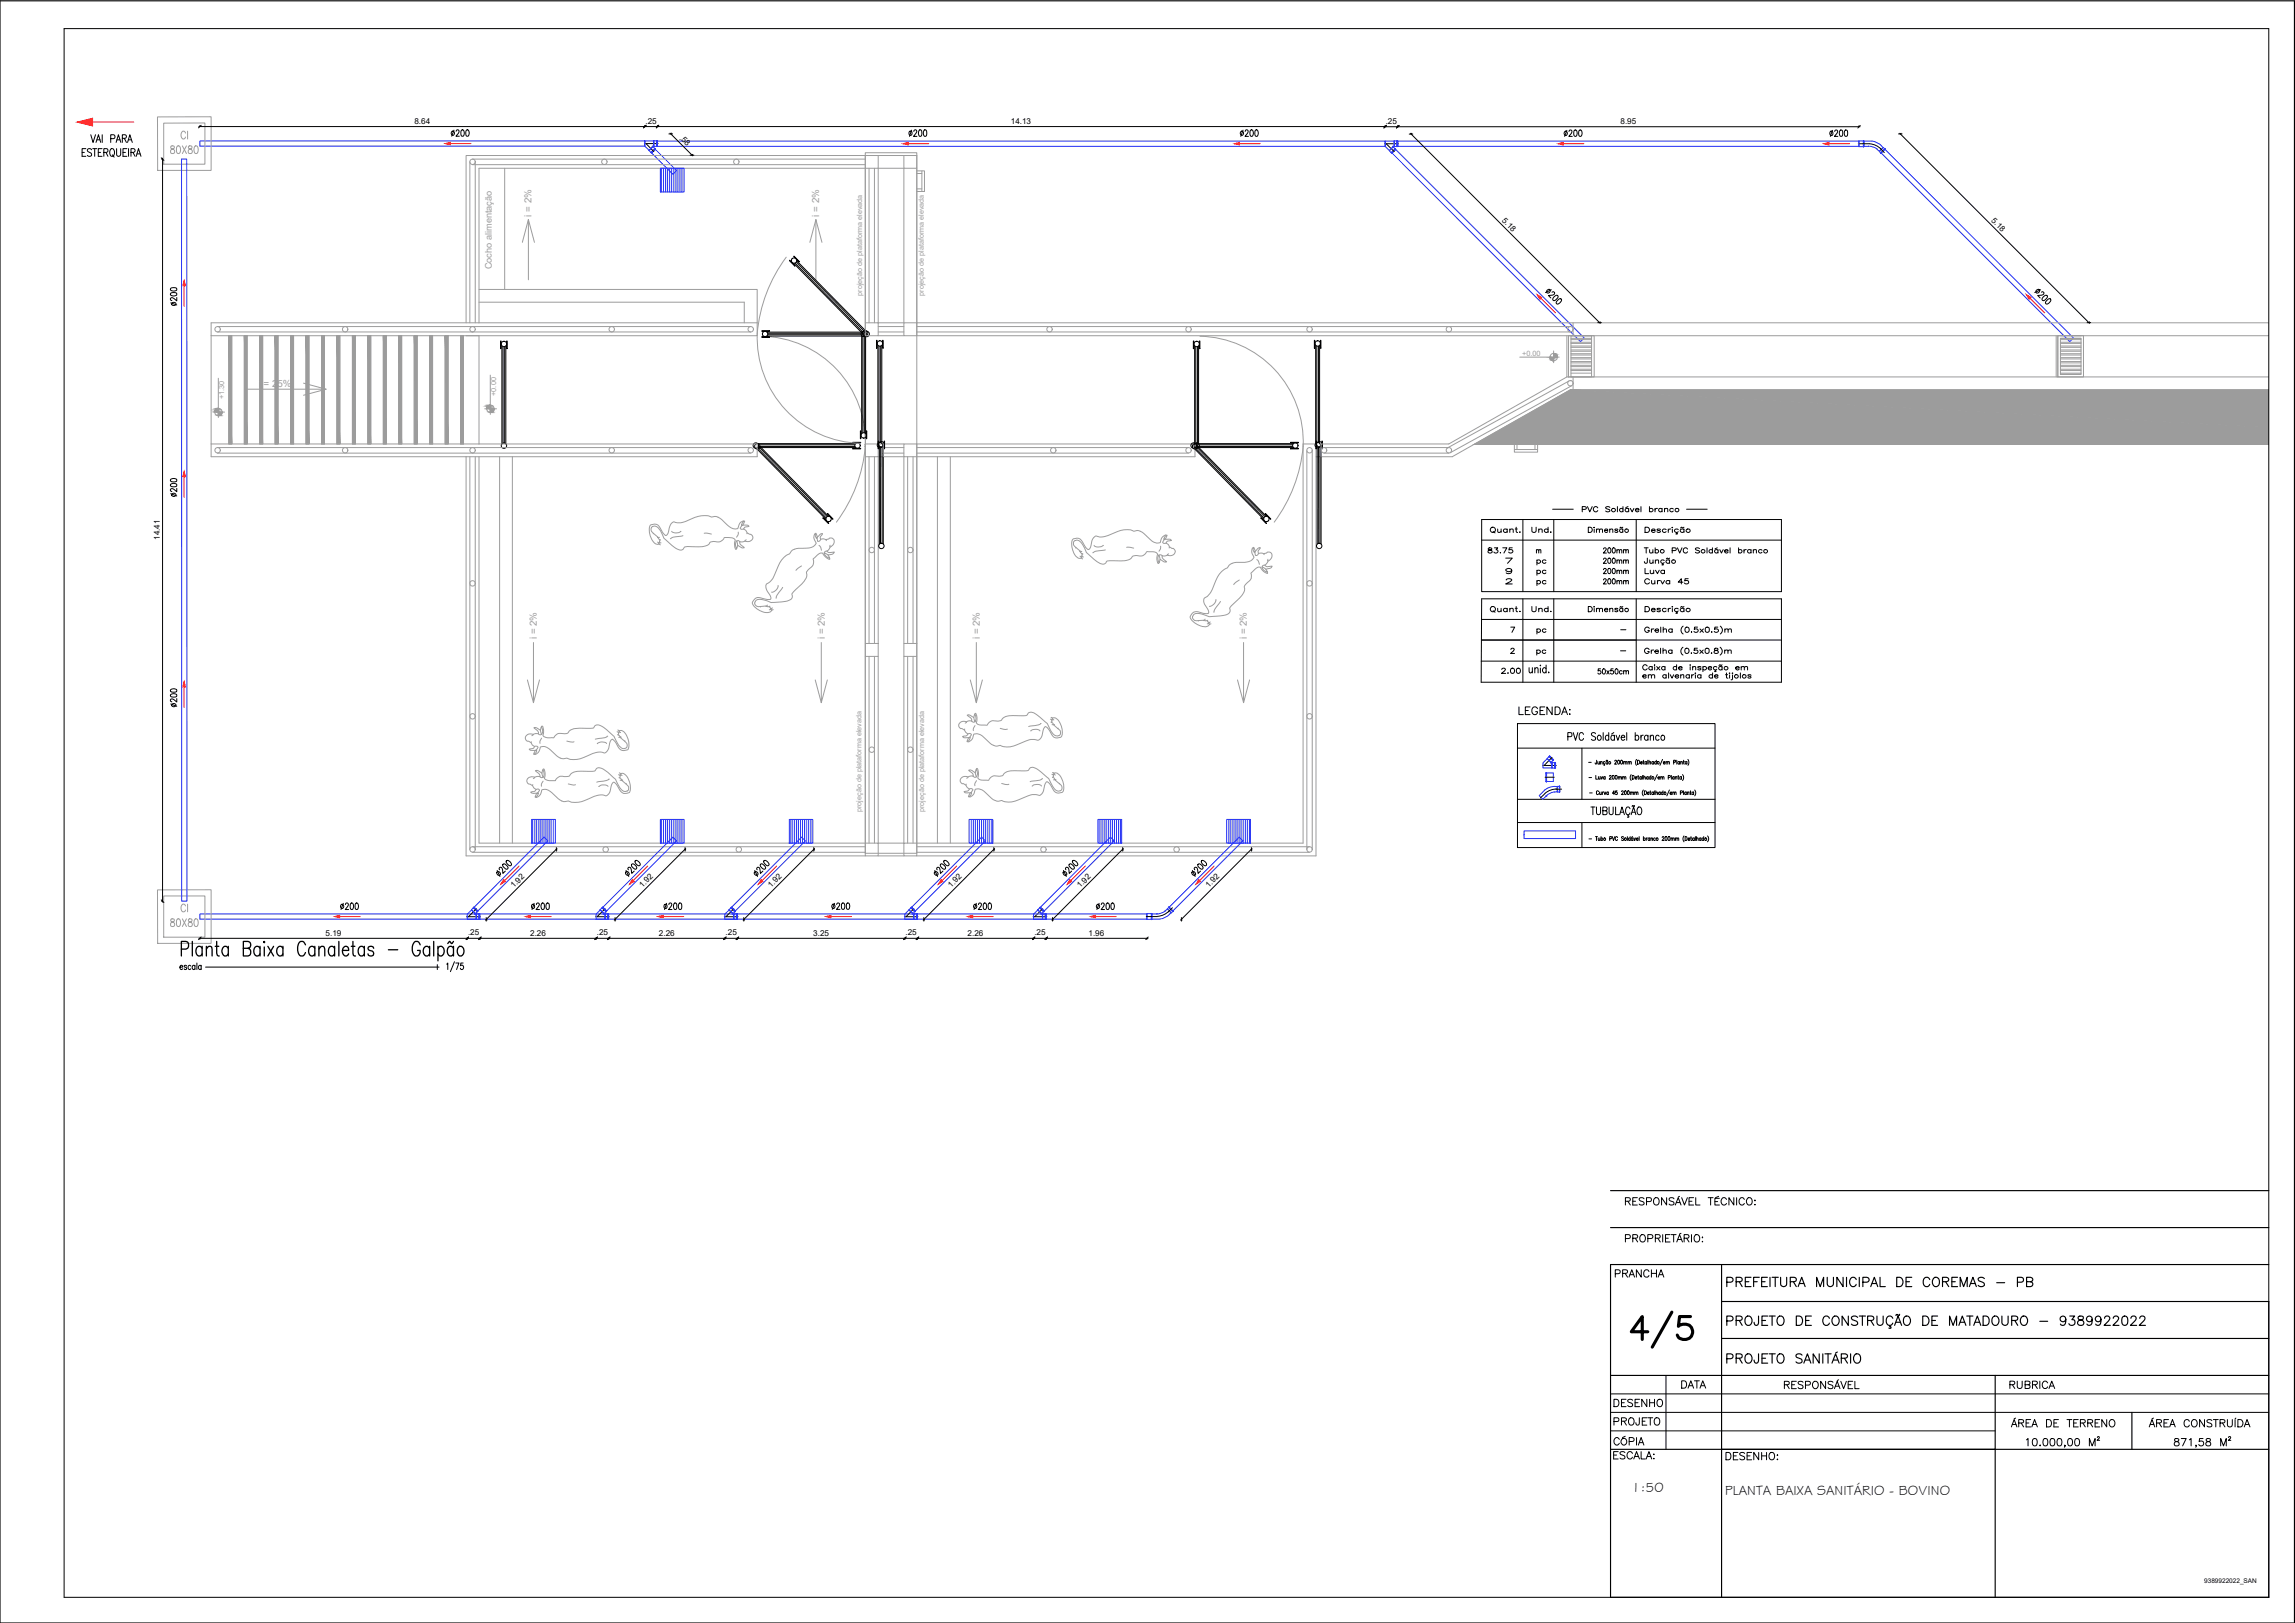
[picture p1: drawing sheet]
<svg xmlns="http://www.w3.org/2000/svg" width="594mm" height="420mm" viewBox="0 0 594 420" stroke-linecap="round" stroke-linejoin="round" font-family="sans-serif">
<defs><g id="words">
<text font-size="14.1" x="421.2" y="350">4/5</text>
<text font-size="5.7" x="445.9" y="334.4">PREFEITURA MUNICIPAL DE COREMAS - PB</text>
<g font-size="5.3">
<text x="391.9" y="186.3">LEGENDA:</text>
<text x="417" y="332">PRANCHA</text>
<text x="416.6" y="365.5">DESENHO</text>
<text x="445.6" y="379.2">DESENHO:</text>
</g>
<g font-size="4.9">
<text x="43" y="40.9">80X80</text>
<text x="433.9" y="360.5">DATA</text>
<text x="518.9" y="360.5">RUBRICA</text>
<text x="416.6" y="370.1">PROJETO</text>
<text x="416.6" y="378.9">ESCALA:</text>
</g>
<g font-size="4.9" fill="#9c9c9c">
<text x="49.4" y="37" transform="rotate(-90 49.4 37)">CI</text>
<text x="49.4" y="237.4" transform="rotate(-90 49.4 237.4)">CI</text>
<text x="43" y="240.9">80X80</text>
</g>
<g font-size="4.4">
<text x="395.5" y="139">Und.</text>
<text x="383.8" y="144.3">83.75</text>
<text x="388.4" y="147.1">7</text>
<text x="396.5" y="147.5">pc</text>
<text x="413.8" y="144.3">200mm</text>
<text x="413.8" y="147.1">200mm</text>
<text x="388.4" y="152.4">2</text>
<text x="396.5" y="150.3">pc</text>
<text x="413.8" y="152.4">200mm</text>
<text x="424.4" y="152.4">Curva 45</text>
<text x="384.5" y="159.8">Quant.</text>
<text x="396.5" y="165.5">pc</text>
<text x="396.5" y="170.7">pc</text>
<text x="387.3" y="175.7">2.00</text>
</g>
<g font-size="4">
<text x="388.4" y="149.6">9</text>
<text x="413.8" y="149.6">200mm</text>
<text x="424.7" y="149.6">Luva</text>
<text x="395.5" y="159.5">Und.</text>
<text x="409.9" y="159.5">Dimensão</text>
</g>
<g font-size="3.6">
<text x="422.4" y="386.2">1:50</text>
<text x="446.5" y="386.9">PLANTA BAIXA SANITÁRIO - BOVINO</text>
</g>
<text font-size="3.5" x="396.5" y="144.3">m</text>
<g font-size="2.5" fill="#9c9c9c">
<text x="137.6" y="56" transform="rotate(-90 137.6 56)">i = 2%</text>
<text x="212.1" y="56" transform="rotate(-90 212.1 56)">i = 2%</text>
<text x="67" y="100.2">i = 25%</text>
<text x="139" y="165.5" transform="rotate(-90 139 165.5)">i = 2%</text>
<text x="213.5" y="165.5" transform="rotate(-90 213.5 165.5)">i = 2%</text>
<text x="253.6" y="165.5" transform="rotate(-90 253.6 165.5)">i = 2%</text>
<text x="322.8" y="165.5" transform="rotate(-90 322.8 165.5)">i = 2%</text>
</g>
<text font-size="2.4" fill="#9c9c9c" x="127.3" y="69.7" transform="rotate(-90 127.3 69.7)">Cocho alimentação</text>
<g font-size="2.1">
<text x="107.3" y="32.1">8.64</text>
<text x="167.1" y="32">.25</text>
<text x="175.8" y="35.9" transform="rotate(45 175.8 35.9)">.58</text>
<text x="261.7" y="32.1">14.13</text>
<text x="358.7" y="32">.25</text>
<text x="419.5" y="32.1">8.95</text>
<text x="388.7" y="57.1" transform="rotate(45 388.7 57.1)">5.18</text>
<text x="515.4" y="57.1" transform="rotate(45 515.4 57.1)">5.18</text>
<text x="41.4" y="139.8" transform="rotate(-90 41.4 139.8)">14.41</text>
<text x="133" y="230" transform="rotate(-45 133 230)">1.92</text>
<text x="166.3" y="230" transform="rotate(-45 166.3 230)">1.92</text>
<text x="199.6" y="230" transform="rotate(-45 199.6 230)">1.92</text>
<text x="246.2" y="230" transform="rotate(-45 246.2 230)">1.92</text>
<text x="279.6" y="230" transform="rotate(-45 279.6 230)">1.92</text>
<text x="312.9" y="230" transform="rotate(-45 312.9 230)">1.92</text>
<text x="84.3" y="242.2">5.19</text>
<text x="121.2" y="242.1">.25</text>
<text x="137.2" y="242.2">2.26</text>
<text x="154.5" y="242.1">.25</text>
<text x="170.6" y="242.2">2.26</text>
<text x="187.8" y="242.1">.25</text>
<text x="210.5" y="242.2">3.25</text>
<text x="234.4" y="242.1">.25</text>
<text x="250.5" y="242.2">2.26</text>
<text x="267.8" y="242.1">.25</text>
<text x="281.8" y="242.2">1.96</text>
</g>
<g font-size="1.9" fill="#9c9c9c">
<text x="223.1" y="76.5" transform="rotate(-90 223.1 76.5)">projeção de plataforma elevada</text>
<text x="239.1" y="76.5" transform="rotate(-90 239.1 76.5)">projeção de plataforma elevada</text>
<text x="394" y="92.3">+0.00</text>
<text x="58" y="103.3" transform="rotate(-90 58 103.3)">+1.30</text>
<text x="128.4" y="102.5" transform="rotate(-90 128.4 102.5)">+0.00</text>
<text x="223" y="210.2" transform="rotate(-90 223 210.2)">projeção de plataforma elevada</text>
<text x="239.2" y="210.2" transform="rotate(-90 239.2 210.2)">projeção de plataforma elevada</text>
</g>
<text font-size="1.7" x="570.6" y="409.9">9389922022_SAN</text>
</g></defs>
<!-- layer: TUBO-PVC_SOLDAVEL_BRANCO -->
<g fill="none" stroke="#1f2df4" stroke-width=".26">
<path d="M51.7 36.5h115.2v1.3h-115.2zM169.6 38.7l5.5 5.5-.9 .9-5.5-5.5zM170.2 36.5h188.4v1.4h-188.4zM361.3 38.7l48.8 48.8-1 .9-48.8-48.8zM361.8 36.5h119.4v1.4h-119.4zM486.9 39.6l1-1 48.8 48.9-.9 .9zM47 41.2h1.3l.1 192.1h-1.4zM140.8 216.7l1 1-18.1 18.1-1-.9zM207.5 216.7l1 1-18.2 18.1-.9-.9zM254.1 216.7l1 1-18.2 18.1-.9-.9zM287.4 216.7l1 1-18.1 18.1-1-.9zM394.5 215.1h13.3v2h-13.3z"/>
<path d="M51.7 236.6h245.2v1.4h-245.2zM156 234.9l18.2-18.2 .9 1-18.1 18.1zM302.6 234.9l18.2-18.2 .9 1-18.1 18.1z"/>
</g>
<!-- layer: CONEXAO-PVC_SOLDAVEL_BRANCO -->
<g fill="none" stroke="#1f2df4" stroke-width=".26">
<path d="M168 38.9v.1M168 38.9h.1M168.5 39.4l.1 .1M169 38h.1M169 38l.5 .4-1 1.1-.5-.5M169 38l-1 1M169.2 36.5h-2.3v1.3l1.1 1.1 1-.9M169.2 37.8h-.4l.2 .2M169.2 36.5v1.3M169.2 37.8h.1M169.2 37.8l.1 .1M169.3 36.5h-.1"/>
<path d="M169.3 37.9h.6M169.3 36.4v1.5M169.5 38.4l.1 .1M169.6 38.5l-1 1M169.9 36.4l-.7 .1M169.9 36.4v1.5M170 36.4h.1M170 37.9h.1M170.1 36.4v1.5M359.7 38.9v.1M360.1 39.5l.1 .1M360.6 38h.1"/>
<path d="M360.6 38l.5 .5-1 1-.4-.5M360.6 38l-.9 1M360.8 36.5h-2.2v1.4l1 1 1-.9M360.8 37.9h-.4l.2 .1M360.8 36.5v1.4M360.9 36.5v1.4M360.9 37.8v.1M360.9 37.9h.7M361.1 38.5h.1M361.2 38.6l-.9 1.1zM361.6 36.5h-.7M361.6 36.5h.1"/>
<path d="M361.6 37.9h.1M361.6 36.5v1.4M361.7 36.5v1.4M482.3 36.5h.1M482.3 38h.1M482.3 36.5h-1.1v1.5h1.1M482.3 36.5v1.5M482.4 38h.1M482.4 36.5v1.5M482.4 36.5h.1M483.7 37.9h.1M483.7 37.8l1.4 .3 .8 .5"/>
<path d="M484.5 36.5h-2v1.4h1.2M484.5 36.5l1.4 .4 1.2 .9M485.9 38.6h.1M486.8 39.6v.1M487.1 37.8l.9 .8-1.1 1.1-1-1M487.9 38.5h.1M399.4 197.5l1.1-1.1 .9 1-.1 .1h.4v1.3h-2.3zM400.5 196.3l.5-.4 1 1M400.5 196.3l1 1M400.5 196.3v.1M400.6 196.4h-.1M401.1 195.8l-.1 .1"/>
<path d="M401.2 195.7l.9 1.1-1-1zM401.5 197.3h.1M401.7 198.8h.1M401.8 197.4h.6v1.4h-.7M401.8 197.4v.1M401.8 197.4v1.4M402 196.9l-.5 .4M402.1 196.8l-.1 .1M402.5 198.8h.1M402.5 197.4h.1M402.5 197.4l.2 1.4zM399.8 204.6l-1.4 1.4 1 .9 .8-.8"/>
<path d="M400.2 200.1v2.2h.1M400.2 206.1h.1M400.3 200.1h1.8v2.2h-1.8zM400.3 200.1h-.1l.1 2.2M402.3 205l-.9 .3-1.2 .8M402.3 205h.1M403.1 205h.1M403.1 205h-.8M403.1 203.6v1.4M403.2 203.6a4.7 4.7 0 0 0-3.3 .9M403.2 203.6h.6v1.4h-.6M403.2 203.6v1.4"/>
<path d="M403.6 203.5l.1 1.6zM120.9 236.6l1.1-1 1 .9-.1 .1h.3v1.4h-2.3zM122 235.5l1.1 1M122 235.5h.1M122.1 235.5v.1M122.5 235l-.5 .5M122.5 235l1 1.1-.4 .4M122.6 234.9l-.1 .1M122.7 234.8l.9 1.1-1-.9zM123 236.5h.1M123.3 237.9h.1M123.3 236.6h.7v1.4h-.7"/>
<path d="M123.3 236.6h.1M123.3 236.6v1.4M123.6 235.9l-.1 .1M124 238h.1M124 236.6h.1M124.1 236.6h.1v1.4h-.1zM155.4 235.6l-1.1 1v1.4h2.3M155.4 235.6l.9 .9-.1 .1h.5M155.4 235.5l1 1M155.4 235.5h.1M155.4 235.5v.1M155.8 235l-.4 .5"/>
<path d="M155.8 235l1 1.1-.4 .4M155.9 235l.1-.2 1.1 1-.2 .1zM155.9 234.9l-.1 .1M156.3 236.5h.1M156.4 236.5h-.1M156.6 237.9h.1M156.6 238h.1M157 235.9l-.1 .1M157.3 238h.1M157.3 236.6h.1M157.3 236.6v1.4h-.7M157.3 236.6h-.7v1.4"/>
<path d="M157.4 236.6l.2 1.4zM188.7 235.6l-1.1 1v1.4h2.3v-1.4M188.7 235.6l1 .9-.2 .1h.4M188.7 235.5l.5-.5 1 1.1-.5 .4M188.7 235.5l1 1M188.7 235.5h.1M188.8 235.5l-.1 .1M189.3 234.9l-.1 .1M189.4 234.8l.9 1.1-1-.9zM189.7 236.5h.1M189.9 237.9h.1M190 236.6h-.1"/>
<path d="M190 236.6h.6M190 236.6v1.4M190.3 235.9l-.1 .1M190.6 236.6v1.4h-.7M190.7 238h.1M190.7 236.6h.1M190.8 236.6l.1 1.4zM235.3 235.6l-1.1 1v1.4h2.3v-1.4M235.3 235.6l1 .9-.2 .1h.4M235.3 235.5l1 1M235.3 235.5h.1M235.4 235.5v.1"/>
<path d="M235.8 235l-.5 .5M235.8 235l1 1.1-.5 .4M235.9 234.9l-.1 .1M236 234.8l.9 1.1-1-.9zM236.3 236.5h-.1M236.5 237.9h.1M236.6 236.6h-.1M236.6 236.6h.6v1.4h-.6M236.6 236.6v1.4M236.6 236.6h.1M236.9 235.9l-.1 .1M237.3 238h.1"/>
<path d="M237.3 236.6h.1M237.4 236.6l.1 1.4zM268.6 235.6l-1.1 1v1.4h2.3v-1.4M268.6 235.5l.5-.5 1 1.1-.4 .4M268.6 235.6l1 .9-.1 .1h.3M268.6 235.5l1.1 1M268.6 235.5h.1M268.7 235.5v.1M269.2 234.9l-.1 .1M269.3 234.8l.9 1.1-1-.9zM269.6 236.5h.1M269.9 237.9h.1"/>
<path d="M269.9 236.6h.1M269.9 236.6v1.4M269.9 236.6h.7M270.2 235.9l-.1 .1M270.6 236.6v1.4h-.7M270.6 238h.1M270.6 236.6h.1M270.7 236.6h.1v1.4h-.1zM298 238h.1M298 236.5l.1 1.5M298 236.5h-1.1v1.5h1.1M298 236.5v1.5"/>
<path d="M298.1 238h.1M299.4 236.6h.1M301.6 235.8l1-1 1.1 1.1a6.3 6.3 0 0 1-3.5 2l-2 .1v-1.4h1.2M301.6 235.9l-.8 .4-1.4 .3M302.5 234.8v.1M303.7 236h-.1"/>
</g>
<!-- layer: TRACADO_INTERNO_CNX -->
<path d="M486.8 39.6l1.2-1.1-1.2 1.2M487.6 38.2l-1.1 1M302.2 235.2l1 1.1M302.2 235.3l.9 1M302.5 234.9l1.1 1.1M302.5 234.8l1.2 1.2" fill="none" stroke="#1f2df4" stroke-width=".26"/>
<!-- layer: LINHA_CENTRAL -->
<g fill="none" stroke="#000" stroke-width=".26">
<path d="M166.8 37.2h3.5M167.2 37.2l2 2M358.4 37.2h3.5M358.8 37.2l2.1 2M481 37.2l3.5 .1 1.6 .6 .9 .8M486.7 38.4l1.1 1.1M399.3 198.2h3.5M401.7 196.1l-2 2.1M399.9 205.4l-1.2 1.2M400 201.2h2.3M402.8 204.3h1.4M403.1 204.3l-1.7 .2-1.5 .9"/>
<path d="M120.8 237.3h3.6M123.3 235.2l-2.1 2.1M154.2 237.3h3.5M156.6 235.2l-2 2.1M187.5 237.3h3.6M189.9 235.2l-2 2.1M234.1 237.3h3.5M236.6 235.2l-2.1 2.1M267.4 237.3h3.6M269.9 235.2l-2.1 2.1M296.7 237.3h2.9M302.7 235.8l-1.4 1-1.7 .4"/>
<path d="M303.5 235l-1.1 1.1"/>
</g>
<!-- layer: LISTAGEM_LINHA -->
<g fill="none" stroke="#000" stroke-width=".26">
<path d="M383.5 134.5h77.6v18.7h-77.6zM383.5 139.8h77.6M394.2 134.5v18.7M401.9 131.8h5.3M402.2 134.5v18.7M423.5 134.5v18.7M436.6 131.8h5.3M383.5 155h77.6v21.6h-77.7zM394.2 155v21.6M402.2 155v21.6M423.5 155v21.6M383.4 171.2h77.7"/>
<path d="M383.5 165.7h77.6M383.5 160.4h77.6M419.5 168.5h1.3M419.5 163h1.4"/>
</g>
<!-- layer: LISTAGEM_TEXTO -->
<g fill="none" stroke="#000" stroke-width=".26">
<path d="M386.5 137.6l.5 .4M387.7 136.9l.1 .9h.4l.4-.2M388.6 136.9v.9M390.1 137.1a.5 .5 0 0 0-.7-.1 .5 .5 0 0 0 0 .8h.4l.3-.2M390.1 136.9v.9M390.8 137.2l.2-.2h.6l.1 .8M390.8 136.9v.9M392.2 136.9h.6M392.5 136.5v1.1l.4 .2M393.4 137.8h.1zM409.6 131.9l.9-.1 .1-.4-.3-.3h-.7v1.4M410.9 131.1l.6 1.4 .7-1.4"/>
<path d="M411.1 136.5h.5a.7 .7 0 0 1 .6 .7 .7 .7 0 0 1-.6 .6h-.5zM412.6 136.6h.1M412.7 137v.8M413.3 137.2l.3-.3 .4 .1v.8M413.3 136.9v.9M413.6 131.5a.63 .63 0 0 0-1-.2 .63 .63 0 0 0 0 1 .63 .63 0 0 0 1-.1M414 137.2l.2-.2h.5l.1 .8M415.3 137.3l.9-.1a.45 .45 0 0 0-.7-.1 .45 .45 0 0 0 0 .7 .45 .45 0 0 0 .7-.2M416.7 137.2l.2-.2h.5l.1 .8M416.7 136.9v.9M416.7 131.4l-.4-.3-.7 .3 .1 .2 1 .5-.4 .4-.7-.2M418.7 131.1v1.4"/>
<path d="M418.8 137.1l-.7-.1v.2l.7 .4-.3 .2-.5-.2M420.1 136.5l-.2 .2-.3-.2-.3 .2M420.1 137.1a.46 .46 0 0 0-.7-.1 .46 .46 0 0 0 0 .7 .46 .46 0 0 0 .7-.1M420.1 136.9v.9M420.1 131.8a.48 .48 0 0 0-.7-.1 .48 .48 0 0 0 0 .7 .48 .48 0 0 0 .7-.1M420.1 131.1v1.4M421.4 131.1l-.6 .3M421.6 131.8a.5 .5 0 0 0-.8-.1 .5 .5 0 0 0 0 .7 .5 .5 0 0 0 .8-.1M421.6 131.6v.9M422 131.6l.5 .9 .5-.9M423.3 132h1a.47 .47 0 0 0-.6-.4 .47 .47 0 0 0-.3 .7 .47 .47 0 0 0 .7 .1l.2-.1M424.8 131.1v1.4"/>
<path d="M425.8 136.5h.6a.69 .69 0 0 1 .6 .7 .69 .69 0 0 1-.6 .6h-.6zM427 131.8a.49 .49 0 0 1 .6-.2 .49 .49 0 0 1 .3 .6 .49 .49 0 0 1-.6 .3l-.3-.2M427 131.1v1.4M427.5 137.3h1a.49 .49 0 0 0-.7-.4 .49 .49 0 0 0-.3 .7 .49 .49 0 0 0 .8 .2l.2-.2M428.4 131.6v.9M429 131.6l-.3 .1-.3 .3M429.8 137.1l-.8-.1v.2l.6 .2 .2 .2-.3 .2-.6-.2M430.2 131.8a.48 .48 0 0 0-.7-.1 .48 .48 0 0 0 0 .7 .48 .48 0 0 0 .7-.1M430.2 131.6v.9M430.9 131.9l.2-.2h.5l.1 .8M430.9 131.6v.9M431.3 137.1a.49 .49 0 0 0-.7-.1 .49 .49 0 0 0 0 .8h.4l.3-.2"/>
<path d="M431.8 136.9v.9M432.5 136.9l-.4 .1-.3 .3M432.8 136.6h.1M432.9 137v.8M433.2 131.8a.49 .49 0 0 0-.7-.2 .49 .49 0 0 0-.2 .6 .49 .49 0 0 0 .6 .3l.3-.2M434 137.8l.2 .4h-.4M434.4 137.1a.49 .49 0 0 0-.7-.1 .49 .49 0 0 0 0 .8h.4l.3-.2M435.9 136.5l-.2 .2-.3-.2-.4 .2M435.9 137.1a.52 .52 0 0 0-.8-.1 .52 .52 0 0 0 0 .8 .52 .52 0 0 0 .8-.2M435.9 136.9v.9M425.6 141.8h1M425.8 157h.6a.69 .69 0 0 1 .6 .7 .69 .69 0 0 1-.6 .7h-.6z"/>
<path d="M426.1 141.8v1.4M426.4 144.5v1a.39 .39 0 0 1-.4 .3 .39 .39 0 0 1-.3-.4M427 142.3l.1 .8 .4 .1 .4-.3M427.1 144.9v.9h.4l.4-.2M427.5 157.9h1a.49 .49 0 0 0-.7-.4 .49 .49 0 0 0-.3 .6 .49 .49 0 0 0 .8 .2l.2-.1M427.9 142.3v.9M427.9 144.9v.9M428.5 142.5a.48 .48 0 0 1 .7-.2 .48 .48 0 0 1 0 .8 .48 .48 0 0 1-.7-.1M428.5 141.8v1.4M428.5 145.2l.4-.3 .4 .1v.8M428.5 144.9v.9M429.8 157.6l-.8-.1v.3l.6 .1 .2 .3-.3 .2-.6-.2"/>
<path d="M430.8 145.1a.48 .48 0 0 0-.7-.1 .48 .48 0 0 0 0 .7 .48 .48 0 0 0 .7-.1M431.3 157.6a.49 .49 0 0 0-.7-.1 .49 .49 0 0 0 0 .8l.4 .1 .3-.2M431.8 157.5v.9M432.2 144.5l-.3 .2-.4-.2-.2 .2M432.2 145.1a.49 .49 0 0 0-.7-.2 .49 .49 0 0 0-.2 .6 .49 .49 0 0 0 .6 .3l.3-.2M432.2 144.9v.9M432.5 157.5h-.4l-.3 .4M432.9 142.5h.9l.1-.4-.4-.3h-.6v1.4M432.8 157.1h.1M432.9 157.5v.9M434 158.4l.2 .4h-.4M434.2 141.8l.6 1.4 .6-1.4"/>
<path d="M434.4 157.6a.49 .49 0 0 0-.7-.1 .49 .49 0 0 0 0 .8l.4 .1 .3-.2M435.9 157l-.2 .2-.3-.2-.4 .2M435.9 157.6a.52 .52 0 0 0-.8-.1 .52 .52 0 0 0 0 .8 .52 .52 0 0 0 .8-.1M435.9 157.5v.9M436.8 142.2a.61 .61 0 0 0-.9-.2 .61 .61 0 0 0 0 1 .61 .61 0 0 0 .9-.2M439.9 142l-.4-.2-.5 .1v.4l.8 .3 .1 .4-.4 .2-.6-.2M441.9 141.8v1.4M443.3 142.5a.48 .48 0 0 0-.8-.2 .48 .48 0 0 0 0 .8 .48 .48 0 0 0 .8-.1M443.3 141.8v1.4M444.5 141.8l-.6 .3M444.7 142.5a.48 .48 0 0 0-.7-.2 .48 .48 0 0 0 0 .8 .48 .48 0 0 0 .7-.1M444.7 142.3v.9"/>
<path d="M445.2 142.3l.4 .9 .5-.9M446.4 142.7h.9a.47 .47 0 0 0-.6-.4 .47 .47 0 0 0-.2 .6 .47 .47 0 0 0 .7 .2l.1-.1M447.8 141.8v1.4M450 142.5a.48 .48 0 0 1 .8-.2 .48 .48 0 0 1 0 .8 .48 .48 0 0 1-.8-.1M450 141.8v1.4M451.4 142.3v.9M452 142.3h-.3l-.3 .4M453.3 142.5a.49 .49 0 0 0-.7-.2 .49 .49 0 0 0-.2 .6 .49 .49 0 0 0 .6 .3l.3-.2M453.3 142.3v.9M453.9 142.5l.2-.2h.5l.1 .9M453.9 142.3v.9M456.1 142.5a.48 .48 0 0 0-.7-.2 .48 .48 0 0 0 0 .8 .48 .48 0 0 0 .7-.1"/>
<path d="M391.1 162.3h1l-.7 1.4M391.1 168.1a.44 .44 0 0 1 .4-.3 .44 .44 0 0 1 .5 .3l-.2 .4-.8 .7h1M395.8 172.8l.1 1.3 .4 .1 .4-.4M396.7 172.8v1.4M397.3 173.2l.4-.4 .4 .1v1.3M397.3 172.8v1.4M398.7 172.2v.2zM398.7 172.9v1.3M400.2 173.1l-.2-.2a.64 .64 0 0 0-.7 .6 .64 .64 0 0 0 .6 .7l.3-.3M400.2 172.2v2M400.9 174v.2zM414.3 173.1h-.6v.6a.44 .44 0 0 1 .6 0 .44 .44 0 0 1 0 .7 .44 .44 0 0 1-.7-.2"/>
<path d="M415 173.2l.1-.1a.72 .72 0 0 1 .5 .7 .72 .72 0 0 1-.5 .7l-.3-.3zM415.9 173.6l.7 .9M416.6 173.6l-.7 .9M417.6 173.1h-.6l-.1 .6a.44 .44 0 0 1 .7 0 .44 .44 0 0 1-.1 .7 .44 .44 0 0 1-.6-.2M418.2 173.2l.2-.1a.72 .72 0 0 1 .5 .7 .72 .72 0 0 1-.5 .7l-.4-.6zM419.9 173.8l-.1-.1a.41 .41 0 0 0-.6 .1 .41 .41 0 0 0 .1 .6 .41 .41 0 0 0 .6-.1M420.3 173.9l.2-.2h.4v.8M420.3 173.6v.9M420.9 173.9l.2-.2h.4l.1 .8M425.2 175h.9a.46 .46 0 0 0-.6-.3 .46 .46 0 0 0-.2 .7 .46 .46 0 0 0 .7 .1l.1-.2M426.4 172.4a.63 .63 0 0 0-1-.1 .63 .63 0 0 0 0 .9 .63 .63 0 0 0 1-.1M426.7 174.9l.2-.2h.5l.1 .9"/>
<path d="M426.7 174.7v.9M426.9 168.1a.65 .65 0 0 0-1-.1 .65 .65 0 0 0 0 1 .65 .65 0 0 0 1-.2v-.1h-.4M426.9 162.7a.65 .65 0 0 0-.9-.2 .65 .65 0 0 0 0 1 .65 .65 0 0 0 .9-.1v-.2h-.3M427.4 168.3v.9M427.5 174.9l.2-.2h.5l.1 .9M427.5 162.8v.9M427.7 172.7a.48 .48 0 0 0-.7-.1 .48 .48 0 0 0 0 .7 .48 .48 0 0 0 .7-.1M427.7 172.6v.8M428.1 168.3h-.4l-.3 .4M428.1 162.8l-.4 .1-.2 .3M428.2 172.2h.1M428.3 172.6v.8"/>
<path d="M428.4 168.7h.9a.48 .48 0 0 0-.7-.4 .48 .48 0 0 0-.2 .7 .48 .48 0 0 0 .8 .1l.1-.1M428.4 163.2h.9a.48 .48 0 0 0-.6-.4 .48 .48 0 0 0-.2 .8 .48 .48 0 0 0 .7 0l.1-.1M428.8 172.6l.9 .8M429.7 172.6l-.9 .8M429.9 167.8v1.4M429.9 162.3v1.4M430.5 168.5l.2-.2h.5l.1 .9M430.5 167.8v1.4M430.5 163.1l.2-.2h.6l.1 .8M430.5 162.3v1.4M431 172.7a.48 .48 0 0 0-.7-.1 .48 .48 0 0 0 0 .7 .48 .48 0 0 0 .7-.1M431 172.6v.8"/>
<path d="M431.3 174.8a.48 .48 0 0 0-.7-.1 .48 .48 0 0 0 0 .8 .48 .48 0 0 0 .7-.2M431.3 174.7v.9M431.9 174.2v1.4M432.4 174.7l.4 .9 .4-.9M432.8 168.4a.5 .5 0 0 0-.7-.1 .5 .5 0 0 0 0 .8 .5 .5 0 0 0 .7-.1M432.8 168.3v.9M432.9 163a.5 .5 0 0 0-.8-.1 .5 .5 0 0 0 0 .7 .5 .5 0 0 0 .8-.1M432.9 162.8v.9M433.6 175h1a.47 .47 0 0 0-.7-.3 .47 .47 0 0 0-.2 .6 .47 .47 0 0 0 .7 .2l.2-.2M434 172.7a.48 .48 0 0 0-.7-.1 .48 .48 0 0 0 0 .7 .48 .48 0 0 0 .7-.1M434 172.1v1.3M434.6 172.9h.8a.47 .47 0 0 0-.6-.4 .47 .47 0 0 0-.2 .7 .47 .47 0 0 0 .7 .2l.1-.2"/>
<path d="M435.1 174.9l.2-.2h.5l.1 .9M435.1 174.7v.9M435.7 167.6a1.21 1.21 0 0 0 0 2M435.7 162.1a1.21 1.21 0 0 0 0 2M437.3 174.8a.48 .48 0 0 0-.7-.1 .48 .48 0 0 0 0 .8 .48 .48 0 0 0 .7-.2M437.3 174.7v.9M437.5 172.2h.1M437.5 172.6v.8M437.8 169h.1M437.9 163.6h.1M437.9 174.7v.9M438.1 172.8l.4-.2h.4l.1 .8"/>
<path d="M438.1 172.6v.8M438.5 174.7h-.4l-.2 .3M438.8 174.3h.1M438.9 174.7v.9M439.4 167.8h-.8l-.1 .6a.53 .53 0 0 1 .8-.1 .53 .53 0 0 1 0 .8l-.5 .1-.4-.3M439.4 162.3h-.7l-.1 .6a.53 .53 0 0 1 .8-.1 .53 .53 0 0 1 0 .8l-.5 .1-.4-.3M440 168.3l.9 .9M440.1 162.8l.8 .9M440.3 172.7l-.8-.1v.2l.6 .2 .2 .2-.3 .2-.5-.2M440.3 174.8a.48 .48 0 0 0-.7-.1 .48 .48 0 0 0 0 .8 .48 .48 0 0 0 .7-.2M440.3 174.7v.9M440.8 172.7a.49 .49 0 0 1 .6-.2 .49 .49 0 0 1 .3 .6 .49 .49 0 0 1-.6 .3l-.3-.2"/>
<path d="M440.8 172.6v1.3M440.9 168.3l-.9 .9M440.9 162.8l-.8 .9M442.2 172.9h.9a.46 .46 0 0 0-.7-.3 .46 .46 0 0 0-.2 .7 .46 .46 0 0 0 .7 .1l.2-.2M443 169.1h.1zM443 163.6h.2zM443.3 174.8a.49 .49 0 0 0-.6-.2 .49 .49 0 0 0-.3 .7 .49 .49 0 0 0 .6 .3l.3-.3M443.3 174.2v1.4M443.8 175h.9a.46 .46 0 0 0-.6-.3 .46 .46 0 0 0-.2 .7 .46 .46 0 0 0 .7 .1l.1-.2M443.9 167.9v.4l.9 .4a.6 .6 0 0 1-.5 .5 .6 .6 0 0 1-.6-.3l.1-.3 .9-.5-.3-.3zM444 173.4l.2 .4h-.4M444.4 172.7a.48 .48 0 0 0-.7-.1 .48 .48 0 0 0 0 .7 .48 .48 0 0 0 .7-.1"/>
<path d="M444.7 162.3h-.8l-.1 .6a.51 .51 0 0 1 .8 0 .51 .51 0 0 1 0 .7l-.5 .1-.4-.3M445.3 167.6a1.21 1.21 0 0 1 0 2M445.3 162.1a1.21 1.21 0 0 1 0 2M445.8 172.1l-.2 .2-.3-.2-.3 .2M445.8 172.7a.48 .48 0 0 0-.8-.1 .48 .48 0 0 0 0 .7 .48 .48 0 0 0 .8-.1M445.8 172.6v.8M446.4 168.5l.3-.2h.5l.1 .9M446.4 168.3v.9M446.5 163.1l.2-.2h.6v.8M446.5 162.8v.9M446.7 174.7h.5M446.9 174.2l.1 1.3 .3 .1"/>
<path d="M447.3 168.5l.2-.2h.6v.9M447.3 163.1l.2-.2h.6l.1 .8M447.6 174.3h.1M447.7 174.7v.9M448.4 174.3h.1M448.5 174.7v1l-.4 .3M449.3 172.9h.9a.47 .47 0 0 0-.6-.4 .47 .47 0 0 0-.3 .7 .47 .47 0 0 0 .7 .2l.2-.2M450.5 174.2v1.4M450.7 172.8l.2-.2h.6v.8M450.7 172.6v.8M451.5 172.8l.4-.2h.4l.1 .8M453.3 174.8l-.8-.1v.3l.6 .1 .2 .2-.3 .3-.5-.3"/>
<circle cx="386.4" cy="137.1" r=".68"/>
<circle cx="417.7" cy="132.1" r=".48"/>
<circle cx="421.1" cy="137.4" r=".46"/>
<circle cx="434.1" cy="132.1" r=".47"/>
<circle cx="437" cy="137.4" r=".49"/>
<circle cx="430.3" cy="142.7" r=".47"/>
<circle cx="433.2" cy="145.4" r=".47"/>
<circle cx="437" cy="158" r=".49"/>
<circle cx="440.9" cy="142.7" r=".48"/>
<circle cx="457" cy="142.7" r=".47"/>
<circle cx="436.7" cy="168.5" r=".65"/>
<circle cx="436.7" cy="163" r=".65"/>
<circle cx="441.9" cy="168.5" r=".66"/>
<circle cx="441.9" cy="163" r=".66"/>
<circle cx="446.8" cy="173" r=".48"/>
<circle cx="449.5" cy="175.1" r=".46"/>
<circle cx="451.5" cy="175.1" r=".46"/>
</g>
<!-- layer: TEXTO_QUADRO_LEGENDA -->
<g fill="none" stroke="#000" stroke-width=".26">
<path d="M405.8 190.7l1-.1v-.9h-1v1.9M407.2 189.7l.6 1.9 .6-1.9M409.9 190.1a.59 .59 0 0 0-.7-.4 .59 .59 0 0 0-.4 .7v.5a.59 .59 0 0 0 .4 .7 .59 .59 0 0 0 .7-.4M411.2 197.4h.7M413 189.9a.52 .52 0 0 0-.7-.2 .52 .52 0 0 0-.3 .6l1 .6v.5l-.4 .2-.7-.2M413.3 196.8l-.1 1-.3-.3M413.6 197.1v.6l.3 .1 .1-.2M414 197.1v.7M414.3 197.3l.4-.1v.6M414.3 197.1v.7M415 189.7v1.9M415.2 197.8l.2 .3h-.2"/>
<path d="M415.5 197.3l-.1-.1a.29 .29 0 0 0-.4 .3 .29 .29 0 0 0 .4 .2h.1M416.2 196.8l-.4 .1M416.2 197.3l-.2-.2a.3 .3 0 0 0-.3 .4 .3 .3 0 0 0 .4 .2h.1M416.2 197.1v.7M416.4 190.6a.42 .42 0 0 0-.4-.3 .42 .42 0 0 0-.4 .3l-.1 .5 .3 .5h.3l.3-.2M416.4 189.7v1.9M417.7 189.7l-.5 .3M417.9 190.6a.58 .58 0 0 0-.9-.1 .58 .58 0 0 0 .1 .9l.3 .2 .5-.2M417.9 190.3v1.3M418 197.1l.1-.3 .4 .2-.5 .8h.5M418.3 190.3l.5 1.3 .5-1.3M418.8 196.9l.1-.1a.48 .48 0 0 1 .4 .5 .48 .48 0 0 1-.5 .4z"/>
<path d="M419.6 196.9l.1-.1a.48 .48 0 0 1 .3 .5 .48 .48 0 0 1-.4 .4zM419.7 190.9h.9a.47 .47 0 0 0-.5-.6 .47 .47 0 0 0-.4 .6l.2 .7h.3l.4-.2M420.3 197.3l.4-.1v.6M420.3 197.1v.7M420.7 197.3l.4-.1v.6M421.1 189.7v1.9M421.4 197.3l.4-.1 .1 .6M421.4 197.1v.7M421.9 197.3l.3-.1 .1 .6M423.3 190.6a.58 .58 0 0 1 .9-.1 .58 .58 0 0 1-.1 .9l-.3 .2-.5-.2M423.3 189.7v1.9M423.6 196.6a1.26 1.26 0 0 0 0 1.5"/>
<path d="M423.9 196.8a.51 .51 0 0 1 .6 .5 .51 .51 0 0 1-.6 .5zM424.6 197.4h.5l-.1-.3a.3 .3 0 0 0-.4 .4 .3 .3 0 0 0 .4 .2h.1M424.8 190.3v1.3M425.3 197.1h.3M425.4 190.3a.51 .51 0 0 0-.6 .6M425.4 196.8v.8l.2 .2M426.3 197.3l-.2-.2a.3 .3 0 0 0-.3 .4 .3 .3 0 0 0 .4 .2h.1M426.3 197.1v.7M426.6 196.8v1M426.6 190.6a.57 .57 0 0 0-.9-.1 .57 .57 0 0 0 0 .9l.3 .2 .6-.2M426.6 190.3v1.3M426.8 197.3l.4-.1 .1 .6"/>
<path d="M426.8 196.8v1M427.2 190.7l.4-.4 .3 .1 .1 1.2M427.2 190.3v1.3M428 197.3l-.1-.1a.29 .29 0 0 0-.3 .3 .29 .29 0 0 0 .3 .2h.1M428 197.1v.7M428.8 197.3l-.1-.1a.29 .29 0 0 0-.4 .3 .29 .29 0 0 0 .4 .2h.1M428.8 196.8v1M429.5 190.6a.42 .42 0 0 0-.7-.2 .64 .64 0 0 0-.3 .8 .64 .64 0 0 0 .8 .4l.2-.2M430.1 190.4a.6 .6 0 0 1 .8 .6 .6 .6 0 0 1-.8 .6l-.2-.5zM430.4 196.6l-.7 1.5M430.6 197.4h.4v-.2a.29 .29 0 0 0-.4 .3 .29 .29 0 0 0 .4 .2M431.3 197.3l.4-.1v.6"/>
<path d="M431.3 197.1v.7M431.7 197.3l.4-.1v.6M433.2 197.3h.5v-.4l-.5-.1v1M434 196.8v1M434.8 197.3l-.2-.2a.3 .3 0 0 0-.3 .4 .3 .3 0 0 0 .4 .2h.1M434.8 197.1v.7M435.1 197.3l.3-.1 .1 .6M435.1 197.1v.7M435.7 197.1h.3M435.8 196.8v.8l.2 .2M436.7 197.3l-.2-.2a.3 .3 0 0 0-.3 .4 .3 .3 0 0 0 .4 .2h.1M436.7 197.1v.7"/>
<path d="M436.9 196.6a1.26 1.26 0 0 1 0 1.5M411.3 201.3h.7M411.3 217.2h.7M411.5 205.3h.7M411.8 208.9h1.1M412.3 208.9v2M413 216.6h.5M413.1 200.7v1h.5M413.3 208.9v1.5l.2 .4 .2 .1 .5-.2 .1-1.8M413.3 216.6v1M413.7 216.9l.1 .7 .3-.2M413.8 201v.7l.4-.2"/>
<path d="M413.8 204.9l-.2-.2a.47 .47 0 0 0-.4 .5 .47 .47 0 0 0 .5 .5l.1-.2M414.1 205v.7l.4-.2M414.1 216.9v.7M414.2 201v.7M414.4 201l.2 .7 .3-.7M414.4 217h.1a.31 .31 0 0 1 .4 .3 .31 .31 0 0 1-.4 .3l-.1-.2M414.4 216.6v1M414.5 205v.7M414.8 205v.7M414.9 209.9l.9-.1 .2-.3-.2-.5-.9-.1v2l1-.2 .1-.4-.4-.4M415.1 205l-.3 .3M415.2 205l.3 .7 .2-.7"/>
<path d="M415.5 201.2l-.1-.2a.3 .3 0 0 0-.4 .4 .3 .3 0 0 0 .5 .2M415.5 201v.7M416.3 205.2l-.1-.2a.29 .29 0 0 0-.3 .4 .29 .29 0 0 0 .4 .2M416.3 205v.7M416.5 208.9v1.5l.5 .5a.51 .51 0 0 0 .6-.5v-1.5M416.6 201a.24 .24 0 0 1 .3-.2 .24 .24 0 0 1 .1 .3l-.4 .6h.5M416.7 217.1l.5-.1v-.3l-.5-.1v1M417.4 216.6l.3 1 .3-1M417.4 200.8l.2-.1a.48 .48 0 0 1 .3 .6 .48 .48 0 0 1-.5 .4zM418 205.4h-.6l.4-.7v1M418.2 200.8l.1-.1a.48 .48 0 0 1 .3 .6 .48 .48 0 0 1-.4 .4zM418.2 208.9v2h.9"/>
<path d="M418.6 204.7h-.4v.4a.29 .29 0 0 1 .4 .1 .29 .29 0 0 1 0 .4 .29 .29 0 0 1-.4-.1M418.7 216.8a.3 .3 0 0 0-.3-.2 .3 .3 0 0 0-.3 .4v.2a.3 .3 0 0 0 .3 .4 .3 .3 0 0 0 .3-.3M418.9 201.3l.2-.3 .2 .1v.6M418.9 201v.7M419.3 210.9l.6-2 .6 2M419.3 201.3l.2-.3 .2 .1v.6M419.5 210.3h.7M419.7 204.9l.1-.1a.28 .28 0 0 1 .4 .1 .28 .28 0 0 1-.1 .3l-.4 .5h.5M420 201.3l.2-.3 .2 .1 .1 .6M420 201v.7M420.3 216.7l-.5-.1v.3l.5 .5-.2 .2-.4-.2M420.5 201.3l.2-.3 .1 .1 .1 .6"/>
<path d="M420.6 204.8l.1-.1a.48 .48 0 0 1 .3 .5 .48 .48 0 0 1-.4 .5zM421.3 216.6v1M421.3 204.8l.2-.1a.48 .48 0 0 1 .3 .5 .48 .48 0 0 1-.5 .5zM421.4 210.9l.2 .6h-.3M421.9 209.4a.59 .59 0 0 0-.7-.5 .59 .59 0 0 0-.4 .8v.4a.59 .59 0 0 0 .4 .8 .59 .59 0 0 0 .7-.5M422 217h-.1a.31 .31 0 0 0-.4 .3 .31 .31 0 0 0 .4 .3l.1-.2M422 216.6v1M422 205.2l.4-.2v.7M422 205v.7M422.2 200.5a1.26 1.26 0 0 0 0 1.6M422.2 210.9l.7-2 .6 2M422.4 205.2l.4-.2 .1 .7"/>
<path d="M422.5 210.3h.7M422.5 200.7a.49 .49 0 0 1 .5 .5 .49 .49 0 0 1-.5 .5zM422.5 208.6v.2M422.6 208.6h.2M422.6 216.6l-.3 .2M422.7 217h-.1a.31 .31 0 0 0-.4 .3 .31 .31 0 0 0 .4 .3l.1-.2M422.7 216.9v.7M422.7 208.6l.1 .1M422.9 208.7h.2M423 216.9l.2 .7 .2-.7M423.1 208.5l-.1 .2M423.2 205.2l.3-.2 .1 .7"/>
<path d="M423.2 205v.7M423.3 201.3h.4l-.1-.3a.29 .29 0 0 0-.3 .4 .29 .29 0 0 0 .4 .2M423.6 217.2h.5l-.1-.2a.31 .31 0 0 0-.4 .3 .31 .31 0 0 0 .4 .3l.1-.2M423.6 205.2l.3-.2 .1 .7M423.9 201h.3M424.1 200.7v.8l.1 .2M424.1 209a.89 .89 0 0 1 .9 .4 .89 .89 0 0 1-.1 1 .59 .59 0 0 1-.7 .5 .59 .59 0 0 1-.4-.8zM424.3 216.6v1M424.9 201.2l-.2-.2a.29 .29 0 0 0-.3 .4 .29 .29 0 0 0 .5 .2M424.9 201v.7M425.2 200.7v1M425.4 217h.1a.31 .31 0 0 1 .4 .3 .31 .31 0 0 1-.4 .3l-.1-.2"/>
<path d="M425.4 204.5a1.12 1.12 0 0 0 0 1.5M425.4 216.6v1M425.5 201.3l.2-.3 .2 .1v.6M425.5 200.7v1M425.7 204.7a.49 .49 0 0 1 .5 .5 .49 .49 0 0 1-.5 .5zM426.1 216.9v.7M426.4 216.9l-.3 .3M426.4 205.3h.5l-.2-.3a.3 .3 0 0 0-.3 .4 .3 .3 0 0 0 .5 .2M426.6 201.2l-.1-.2a.3 .3 0 0 0-.3 .4 .3 .3 0 0 0 .4 .2M426.6 201v.7M427.1 217h-.1a.31 .31 0 0 0-.4 .3 .31 .31 0 0 0 .4 .3l.1-.2M427.1 216.9v.7"/>
<path d="M427.1 205h.3M427.2 204.7v.8l.2 .2M427.4 201.2l-.2-.2a.3 .3 0 0 0-.3 .4 .3 .3 0 0 0 .5 .2M427.4 217.1l.3-.1 .1 .6M427.4 200.7v1M427.4 216.9v.7M428 205.2l-.1-.2a.3 .3 0 0 0-.3 .4 .3 .3 0 0 0 .4 .2M428 205v.7M428.3 204.7v1M428.5 217h-.1a.31 .31 0 0 0-.4 .3 .31 .31 0 0 0 .4 .3l.1-.2M428.6 205.2l.2-.2 .2 .1v.6M428.6 204.7v1"/>
<path d="M429 200.5l-.7 1.6M429.2 201.3h.4l-.1-.3a.3 .3 0 0 0-.3 .4 .3 .3 0 0 0 .4 .2M429.8 205.2l-.2-.2a.3 .3 0 0 0-.3 .4 .3 .3 0 0 0 .5 .2M429.8 205v.7M429.9 201.3l.2-.3 .2 .1v.6M429.9 201v.7M430.3 216.8a.24 .24 0 0 1 .3-.2 .24 .24 0 0 1 .1 .4l-.5 .6h.6M430.3 201.3l.2-.3 .2 .1v.6M430.5 205.2l-.1-.2a.3 .3 0 0 0-.4 .4 .3 .3 0 0 0 .5 .2M430.5 204.7v1M431.1 216.6a.47 .47 0 0 1 .5 .5 .47 .47 0 0 1-.5 .5zM431.8 201.3l.5-.1 .1-.4-.6-.1v1"/>
<path d="M431.9 216.6a.47 .47 0 0 1 .4 .5 .47 .47 0 0 1-.4 .5zM432.1 204.5l-.6 1.5M432.3 205.3h.5l-.2-.3a.3 .3 0 0 0-.3 .4 .3 .3 0 0 0 .5 .2M432.6 217.1l.3-.1 .1 .6M432.6 216.9v.7M432.6 200.7v1M433 217.1l.4-.1v.6M433 205.2l.4-.2 .1 .7M433 205v.7M433.4 201.2l-.2-.2a.3 .3 0 0 0-.3 .4 .3 .3 0 0 0 .5 .2M433.4 201v.7M433.5 205.2l.3-.2 .1 .7"/>
<path d="M433.7 201.3l.3-.3 .1 .7M433.7 201v.7M433.7 217.1l.4-.1v.6M433.7 216.9v.7M434.1 217.1l.4-.1 .1 .6M434.3 201h.3M434.4 200.7v.8l.2 .2M435 205.2h.4l.1-.4-.5-.1v1M435.3 201.2l-.2-.2a.3 .3 0 0 0-.3 .4 .3 .3 0 0 0 .5 .2M435.3 201v.7M435.5 200.5a1.12 1.12 0 0 1 0 1.6M435.8 204.7v1"/>
<path d="M435.9 216.4a1.24 1.24 0 0 0 0 1.5M436.2 216.6a.51 .51 0 0 1 .5 .5 .51 .51 0 0 1-.5 .5zM436.5 205.2v-.1a.27 .27 0 0 0-.4 .3 .27 .27 0 0 0 .4 .2M436.5 205v.7M436.8 205.2l.2-.2 .2 .1v.6M436.8 205v.7M437 217.2h.4l-.1-.2a.31 .31 0 0 0-.3 .3 .31 .31 0 0 0 .3 .3l.1-.2M437.5 205h.2M437.6 204.7v1h.2M437.6 216.9h.3M437.7 216.6v.8l.2 .2M438.4 205.2v-.1a.27 .27 0 0 0-.4 .3 .27 .27 0 0 0 .4 .2"/>
<path d="M438.4 205v.7M438.6 217h-.1a.31 .31 0 0 0-.4 .3 .31 .31 0 0 0 .4 .3l.1-.2M438.6 216.9v.7M438.7 204.5a1.26 1.26 0 0 1 0 1.5M438.9 216.6v1M439.2 217.1l.3-.1 .1 .6M439.2 216.6v1M440.3 217h-.1a.31 .31 0 0 0-.4 .3 .31 .31 0 0 0 .4 .3l.1-.2M440.3 216.9v.7M441 217h-.1a.31 .31 0 0 0-.3 .3 .31 .31 0 0 0 .3 .3l.1-.2M441 216.6v1M442 216.4a1.11 1.11 0 0 1 0 1.5"/>
<circle cx="414" cy="190.9" r=".62"/>
<circle cx="416.7" cy="197.4" r=".3"/>
<circle cx="429.3" cy="197.4" r=".3"/>
<circle cx="415.4" cy="217.2" r=".3"/>
<circle cx="420.8" cy="217.2" r=".3"/>
<circle cx="427.9" cy="201.4" r=".32"/>
<circle cx="429" cy="217.2" r=".3"/>
<circle cx="431" cy="205.3" r=".32"/>
<circle cx="441.5" cy="217.2" r=".3"/>
</g>
<!-- layer: LINHA_QUADRO_LEGENDA -->
<path d="M392.8 187.3h51.1v32.1h-51.1zM392.8 193.7h51.1M409.5 193.7v13.2M392.8 206.9h51.1M392.8 212.9h51.1M409.5 212.9v6.5" fill="none" stroke="#000" stroke-width=".26"/>
<!-- layer: _ARQUITETURA -->
<g fill="none" stroke="#9c9c9c" stroke-width=".26">
<path d="M40.8 30.3l13.9-.1v13.9h-13.9zM42.4 31.9l10.6-.1v10.7h-10.6zM224 39.5h13.3v181.4h-13.3zM121.6 41.9v41.7M122.3 41.2h101.7M122.3 42.6h101.7M123 41.9v41.7M130.6 43.6v31.3M136.8 56.9v15.5M211.2 56.9v15.5M224 40.3h-103.4v43.3M224 40.3h3.3v3.3h-3.3z"/>
<path d="M225 43.6v40M226.4 43.6v40M227.3 43.6h6.7v40h-6.7zM227.3 40.3h6.7M234 40.3h3.3v3.3h-3.3zM237.3 44.2h2v5.4h-2M237.3 43.6v40M237.3 48.9h1.3M237.3 44.9h1.3M238.6 44.2v5.4M124 74.9h72v8.7M124 78.2h68.7v5.4"/>
<path d="M135.2 62.7l1.6-5.8 1.5 5.8M203.5 66.6a36.8 36.8 0 0 0-7.4 22.6 27.3 27.3 0 0 0 26.6 25.6M209.6 62.7l1.6-5.8 1.6 5.8M54.7 86.9h69.3v28M56.3 85.9h138M56.3 84.5h138M56.5 97.9v10.2M59.2 86.9h.8v28h-.8zM63.2 86.9h.8v28h-.8zM67.2 86.9h.8v28h-.8zM71.2 86.9h.8v28h-.8zM75.2 86.9h.8v28h-.8z"/>
<path d="M78.6 99.2l5.8 1.6M79.2 86.9h.8v28h-.8zM83.2 86.9h.8v28h-.8zM87.2 86.9h.8v28h-.8zM91.2 86.9h.8v28h-.8zM95.2 86.9h.8v28h-.8zM99.2 86.9h.8v28h-.8zM103.2 86.9h.8v28h-.8zM107.2 86.9h.8v28h-.8zM111.2 86.9h.8v28h-.8zM115.2 86.9h.8v28h-.8zM119.2 86.9h.8v28h-.8z"/>
<path d="M124 83.6v-40h100v40M126.9 97.1v10.2M196 83.6v3.3h-75.4M196 83.6h-141.3v34.6h141.3v-3.3h-141.3M197.3 87a27.4 27.4 0 0 1 24.8 37.4 38.6 38.6 0 0 1-5.6 10.8M224 83.6h3.3v3.3h-3.3zM227.3 86.9h6.7M227.3 85.9h6.7M227.3 84.5h6.7M234 83.6h3.3v3.3h-3.3zM237.3 86.9h349.9M237.3 83.6h349.9"/>
<path d="M237.3 85.9h169.2M237.3 84.5h169.2M310.6 87a27.4 27.4 0 0 1 24.9 37.4 38.6 38.6 0 0 1-5.7 10.8M393.4 92.5h10.2M402.2 90.8v3.1M405.6 97.6h181.6M405.6 97.6l-30.6 17.3h-33v3.3M405.6 86.9v10.7M406 86.9h6.7v10.7h-6.7zM406 86.9v10.7M406.1 98.6l-31.4 17.4M406.5 98.6h.1"/>
<path d="M406.7 86.9h5.3v10.7h-5.3zM406.7 95.9h5.3M406.7 94.9h5.3M406.7 93.9h5.3M406.7 92.9h5.3M406.7 91.9h5.3M406.7 90.9h5.3M406.7 89.9h5.3M406.7 88.9h5.3M406.7 87.9h5.3M406.7 86.9h5.3M406.7 96.6h5.3"/>
<path d="M406.7 95.6h5.3M406.7 94.6h5.3M406.7 93.6h5.3M406.7 92.6h5.3M406.7 91.6h5.3M406.7 90.6h5.3M406.7 89.6h5.3M406.7 88.6h5.3M406.7 87.6h5.3M406.8 99.9l-31.4 17.3M407.2 83.6v3.3M407.2 97.6v3.3"/>
<path d="M532.3 86.9v10.7M532.7 86.9h6.6v10.7h-6.6zM532.7 86.9v10.7M533.4 87.6h5.3v9.3h-5.3zM533.4 95.9h5.3M533.4 94.9h5.3M533.4 93.9h5.3M533.4 92.9h5.3M533.4 91.9h5.3M533.4 90.9h5.3M533.4 89.9h5.3M533.4 88.9h5.3"/>
<path d="M533.4 87.9h5.3M533.4 86.9h5.3M533.4 96.6h5.3M533.4 95.6h5.3M533.4 94.6h5.3M533.4 93.6h5.3M533.4 92.6h5.3M533.4 91.6h5.3M533.4 90.6h5.3M533.4 89.6h5.3M533.4 88.6h5.3M533.4 87.6h5.3"/>
<path d="M533.4 96.9h5.3M55.1 106.7h3M56.3 117.3h138M56.3 115.9h138M64.1 100.8h20.3l-5.8 1.5M120.6 118.2v103.4h103.4M121.6 118.2v101.7M123 118.2v101.7M124 118.2v100.1M125.5 105.8h3M129.3 118.2v100.1M132.6 118.2v100.1"/>
<path d="M223.8 115.1h.2M223.8 115.6h.2M224 114.9h3.3v3.3h-3.3zM224 118.2v48.4M225 118.2v48.4M226.4 118.2v48.4M227.3 114.9h6.7M228.6 117.3h5.4M228.6 115.9h5.4M228.6 114.9v3.3M234 114.9h3.3v3.3h-3.3zM234.9 118.2v48.4"/>
<path d="M236.3 118.2v48.4M237.3 114.9h72v3.3h-72v48.4M237.3 117.3h70.3M237.3 115.9h70.3M242.7 118.2v100.1M246 118.2v100.1M338.3 116.7v103.2M339.7 116.6v103.3M342.7 117.3h32.3M342.7 115.9h32.3M381.6 115.1h205.6M392 115.1v2h6v-2"/>
<path d="M392 116.4h6M392.7 115.1v1.3M397.3 115.1v1.3M406.6 114.6h180.6M406.6 113.5h180.6M587.2 100.9h-180.7l-30.6 17.3h-35.2M169.1 138.2l1.1 .9h.5M169.2 138.1a1.04 1.04 0 0 1-.2-1.8 1.68 1.68 0 0 1 2 1.1l.4 .9a6.6 6.6 0 0 0 3.2 3.4l.4 .3a1.28 1.28 0 0 0 2.2-.4l1.7-.1a8.2 8.2 0 0 0 4.3-.4l.4-.3a1.58 1.58 0 0 1 2-.5 2.06 2.06 0 0 0 2-1.2l1.4 .1a.95 .95 0 0 1 1.2 .3 .95 .95 0 0 1-.1 1.2l.1 .5a.87 .87 0 0 0 .3 1l.2-.2M170.3 139.1h.1M170.3 139.2l.3 .4 .4 .2M170.9 139.8l-.3 .7 .1-.2M173.9 137.5a2.08 2.08 0 0 0 2.4 .1"/>
<path d="M176.8 138.7l-.4 .1a3.8 3.8 0 0 0-2.9 .6M182.3 138l1.8 .3M191.1 137.8v.7l-.4 .6M192 135.9l.2 .1M192.3 135.9h.4a.89 .89 0 0 1 1.2 .4l-.4 .1a.82 .82 0 0 0-1 .5l-.7 .1-.2-.3 .5-.6M192.5 134.9a1.78 1.78 0 0 0-1.5 1.9l-.7 .1-1-.2-2.9-2.5a2.1 2.1 0 0 0-2.2-.3 5.9 5.9 0 0 0-5.1 .4 5.3 5.3 0 0 1-4.2 1l-.6-.2-.6 .5-.5 1.1a2.07 2.07 0 0 1-.8 1.9l-.7-.5-.7-1.2a1.67 1.67 0 0 0-2.8-.8 4.1 4.1 0 0 0 1.8 4.8l.6-.1-.1-.3M192.5 134.9l.3 .1-.6 1-.2-.2zM192.5 136.9l.6 .4 .3 .7-.1 .2M193.2 139.7a1.3 1.3 0 0 1-1.7 .6M193.4 138l.3 .1a1.25 1.25 0 0 1 1.2 1.3 1.46 1.46 0 0 1-2 .7M211 138.2a1.73 1.73 0 0 0 .3 2.4l-.4 .6-.9 .5-2.2 .2a3 3 0 0 0-3.4 1.5 5.6 5.6 0 0 0-3.3 3.9 5.7 5.7 0 0 1-2.3 3.7 1.14 1.14 0 0 0-.3 1.8l.9 1.5 .1 .9h-.9l-1.3-.3a1.66 1.66 0 0 0-2.5 1.4 3.9 3.9 0 0 0 4.8 2l.2-.4-.3-.1M211 138.2l.2-.1 .3 1.1h-.3z"/>
<path d="M211.5 139.2l-.1 .1M211.6 139l.3-.2a.83 .83 0 0 1 1-.6l-.2 .3a.81 .81 0 0 0-.3 1.1l-.2 .4-.4 .2-.3-.9M212.4 139.6l.4-.1a1.04 1.04 0 0 1 1.1 .5M213.8 139.7l.6-.1a.94 .94 0 0 1 1.3-.1 .94 .94 0 0 1 .1 1.3l-.9 .8M301.3 139.6l.2 .1M301.7 139.6h.4a.83 .83 0 0 1 1.1 .3l-.4 .1a.81 .81 0 0 0-1 .6l-.4 .1-.4-.2 .4-.8M301.8 138.6a1.78 1.78 0 0 0-1.4 1.8l-1.3 .1a11.2 11.2 0 0 1-3.4-2.7 2.09 2.09 0 0 0-2.2-.3 5.4 5.4 0 0 0-5.1 .5 5.5 5.5 0 0 1-4.2 .9l-.6-.1-.5 .4-.5 1.2a1.97 1.97 0 0 1-.9 1.9l-.6-.6-.7-1.1a1.67 1.67 0 0 0-2.8-.8 4 4 0 0 0 1.7 4.7h.7l-.1-.3M301.8 138.6h.3l-.6 1.1-.2-.3zM170.2 140.3l.4 .2M170.6 140.8l.3 .3M170.7 140.5h.4M190.7 140.1l.4-.2 .4 .4"/>
<path d="M190.7 140.1l.3 1.1M190.7 140.1l-.1-.1-.2 1 .3 1 .3-.8M191.5 140.3l.1 .6 1.1 .9h-.7l-1-.6M198.4 156.9h.1M198.6 156.6l-.3 .4-.1-.1-1.4 .2M199.2 157l.4 .7-.1-.2M199.3 156.9l-.5 .2-.3-.1M199.6 157.7l-.5 .2M199.9 157.4l-.3 .2M200.2 157.8l-.4 .1M201.5 151.6h-.1a1.7 1.7 0 0 1-1.7 1.7M202.6 152.1l-1.5 2-.2 .8"/>
<path d="M207.5 146.5l-1.5 1.2M212 141.2l.5 .5 .1 .8M213.4 143.1l1 .6M213.4 143.1l-.1 .1 .5 .8 1 .5-.4-.8M214.1 142.7l-.6 .1-.1 .3M214.1 142.7l.1 .2a1.78 1.78 0 0 0 1.7 0l-.3 .5-1.2 .3M214.8 144.5v.2a2.77 2.77 0 0 1-1.9-1.5 3.2 3.2 0 0 0-2.4 1.7 2.12 2.12 0 0 1-1.2 2.5 .97 .97 0 0 0-.4 1.4l-.2 .9a8.3 8.3 0 0 1-2.6 2.8 1.75 1.75 0 0 0-1.1 1.5 1.25 1.25 0 0 1-1.3 1.6 8.3 8.3 0 0 1-6.1-.3 1.59 1.59 0 0 0-2.2 .6 1.06 1.06 0 0 0 1.4 1.1M214.9 141.1v.5l-.8 1.1M278.4 141.9l.1-.2 1.2 1.2 .3-.2M278.5 141.7a1.04 1.04 0 0 1-.2-1.8 1.65 1.65 0 0 1 2 1.2 7.9 7.9 0 0 0 4.1 4.5 1.28 1.28 0 0 0 2.2-.4h1.6a7.8 7.8 0 0 0 4.3-.4l.4-.3a1.61 1.61 0 0 1 2.1-.6 2.06 2.06 0 0 0 1.9-1.1h1.5a.95 .95 0 0 1 1.1 .3 .95 .95 0 0 1 0 1.2l.2 1.5 .2 .1 .1-.2M279.6 144l.4 .1M279.7 142.8h.1"/>
<path d="M279.7 142.9l.6 .5M280 144.5l.2 .2M280.1 144.1l.4 .1M280.2 143.4l-.2 .7v-.1M283.2 141.2a2.11 2.11 0 0 0 2.4 0M286.1 142.4l-.4 .1a3.8 3.8 0 0 0-2.8 .6M291.6 141.7l1.9 .2M300 143.7l.4-.1 .5 .3M300 143.7l.3 1.1M300 143.7l-.3 .7 .3 1.3 .3-.9M300.4 141.4v.7l-.4 .6M300.9 143.9l-.1 .2a1.79 1.79 0 0 0 1.1 1.3l-.6 .1-1-.7"/>
<path d="M301.8 140.6a1.08 1.08 0 0 1 .8 1.3M302.5 143.4a1.41 1.41 0 0 1-1.6 .5M302.7 141.6l.5 .3a.98 .98 0 0 1 1 1.1 .98 .98 0 0 1-1.1 .8l-.9-.1M314.8 155.2l-.1 .1a1.76 1.76 0 0 1-1.6 1.7M315.9 155.7l-.2 .3a4.2 4.2 0 0 0-1.5 2.5M320.8 150.2l-1.4 1.1M324.3 141.9a1.86 1.86 0 0 0 .3 2.3l-.4 .6-.9 .6-2.2 .2a3 3 0 0 0-3.4 1.4 5.6 5.6 0 0 0-3.2 4 5.7 5.7 0 0 1-2.3 3.6 1.31 1.31 0 0 0-.1 2.2l.7 1.1v.9h-1.3l-.9-.3a1.66 1.66 0 0 0-2.5 1.4 4.1 4.1 0 0 0 4.6 2.2l.4-.6-.3-.1M324.3 141.9l.3-.2 .3 1.2h-.3zM324.9 142.9h-.2M325 142.7l.2-.3a.83 .83 0 0 1 1.1-.6l-.2 .4a.84 .84 0 0 0-.3 1.1l-.5 .5h-.2l-.3-.8M325.3 144.9l.5 .5 .2 .7M325.8 143.3l.3-.1a.9 .9 0 0 1 1.1 .4"/>
<path d="M326.7 146.8l1 .6M326.7 146.8l.5 .9 .9 .5-.4-.8M327.1 143.3l.6-.1a.94 .94 0 0 1 1.3-.1 .94 .94 0 0 1 .1 1.4l-.8 .7M327.4 146.3l-.5 .1-.2 .4M327.4 146.3l.6 .4 1.3-.1-.4 .5-1.2 .3M328.1 148.2v.2a2.7 2.7 0 0 1-1.9-1.6 3.1 3.1 0 0 0-2.4 1.7l.1 1.2-1.3 1.4a1.01 1.01 0 0 0-.4 1.3l-.2 .9a17.6 17.6 0 0 1-3.6 3.9l-.1 .2a1.26 1.26 0 0 1-1.3 1.9l-3.3 .3a2.25 2.25 0 0 1-1.8-.4l-1-.3a1.59 1.59 0 0 0-2.2 .7 1.06 1.06 0 0 0 1.5 1.1M328.2 144.8l-.1 .7-.7 .8M136.5 176l1.6 5.9M138.1 166.3v15.6l1.6-5.9M211 176l1.6 5.9M212.6 166.3v15.6l1.6-5.9M224 166.6h3.3v3.3h-3.3z"/>
<path d="M224 169.9v48.4h-100M225 169.9v48.4M226.4 169.9v48.4M227.3 166.6v-48.4h6.7v48.4M227.3 169.9v48.4M234 166.6h3.3v3.3h-3.3zM234 169.9v48.4M234.9 169.9v48.4M236.3 169.9v48.4M237.3 169.9v48.4h100v-103.4h3.4v106.7h-103.4M252.7 166.3v15.6l-1.5-5.9M254.3 176l-1.6 5.9"/>
<path d="M311.7 160.6h.1M312 160.3l-.3 .4-1.5 .1M312.5 160.7l.4 .6-.1-.1M312.6 160.6l-.4 .1-.4-.1M312.9 161.3l-.4 .2M313.3 161l-.4 .2M313.5 161.5h-.4M320.3 176l1.6 5.9M321.9 166.3v15.6l1.6-5.9M137.5 192v.2l.3 .7 .6 .4M138 190.1a1.24 1.24 0 0 0-1.5 .1 1.24 1.24 0 0 0-.3 1.4l1.3 .6M138.6 194.3l.1-.1 .2 .2a.73 .73 0 0 1-.8 .8z"/>
<path d="M138.7 194.2l.2 .1M138.9 194.1l.3-.7-.3-.2-.5 .1a.81 .81 0 0 1-1 .5l-.4 .1a.89 .89 0 0 0 1.1 .4h.5M139.4 189.9l.4 .3 .4-.1M139.4 189.9a1.44 1.44 0 0 0-1.7 .6M139.9 189l.3 1.1M139.9 189l.3-.9 .3 1.1-.3 .9M139.9 189l-1.1-.6-.5 .1a1.9 1.9 0 0 1 1.1 1.2v.2M140.2 188.1l.1-.1a2.57 2.57 0 0 1 .2 2.4 2.96 2.96 0 0 0 2.9 .5 2.09 2.09 0 0 1 2.8-1 .98 .98 0 0 0 1.1-.6l.8-.5a17.1 17.1 0 0 1 5.3-.3h.2a1.28 1.28 0 0 1 2.2-.5 8.3 8.3 0 0 1 4.1 4.6 1.57 1.57 0 0 0 2.1 1.1 1.07 1.07 0 0 0-.3-1.8M140.2 191.1l-.4 .6v.7M140.5 199.3l.2-.2a2.57 2.57 0 0 1 .2 2.4 2.96 2.96 0 0 0 2.9 .5l1.1-1h1.7a.91 .91 0 0 0 1.1-.6l.8-.5a8.6 8.6 0 0 1 3.8-.2 1.74 1.74 0 0 0 1.8-.3 1.24 1.24 0 0 1 2.1-.3 8.2 8.2 0 0 1 4.1 4.6 1.45 1.45 0 0 0 2.3 .9 1.17 1.17 0 0 0-.5-1.6M146.7 191.9l1.9 .1M154.6 192.5a1.96 1.96 0 0 1 2.4 0"/>
<path d="M157.3 190.6l-.7 .4-2.5 .3M159.7 189.4l.4 .2M159.9 190.2l.4 .2 .2 .4M159.9 189l.3 .2M160.1 190.9l.6-.1 1.1 1M160.1 189.7l.1-.2-.2 .7M160.2 189.5l.5 .2M160.4 189.5l-.2-.3 .5-.1a3.1 3.1 0 0 1 2.1 3l-.2 1.7a1.69 1.69 0 0 1-2.7-.7l-.7-1.2-.7-.6-.2 .2a2.86 2.86 0 0 0-.7 2.2l-.5 .8-.5 .4-1.4-.2a9.2 9.2 0 0 0-4.2 1.4 5.3 5.3 0 0 1-4.3 .2 3 3 0 0 1-3.4-1.4l-.8-.8a1.95 1.95 0 0 0-2.7-.6 1.7 1.7 0 0 1-1.4 1.8M160.6 190.8h.1M249.7 188.7l-.1 .3 .4 .6 .6 .4M250.2 186.9a1.22 1.22 0 0 0-1.5 0 1.22 1.22 0 0 0-.3 1.4l1.2 .7M250.7 191h.4a.98 .98 0 0 1-.8 1z"/>
<path d="M250.9 190.9l.2 .1M251 190.8l.4-.7-.4-.2-.4 .1a.85 .85 0 0 1-1 .5l-.4 .2a.83 .83 0 0 0 1.1 .3h.4M251.5 186.6l.5 .4 .3-.2M251.5 186.6a1.49 1.49 0 0 0-1.6 .6M252.1 185.7l.2 1.1M252.1 185.7l.2-.8 .3 1-.3 .9M252.1 185.7l-1.3-.7-.4 .2 1 .8 .1 .6M252.3 184.9l.2-.2a2.63 2.63 0 0 1 .2 2.5 3.3 3.3 0 0 0 2.9 .4 2.09 2.09 0 0 1 2.8-.9 1.05 1.05 0 0 0 1.1-.7l.8-.5a8.6 8.6 0 0 1 3.8-.2 1.74 1.74 0 0 0 1.8-.3 1.27 1.27 0 0 1 2.1-.2l2.6 2.1a2.24 2.24 0 0 1 1.1 1.6l.4 .8a1.64 1.64 0 0 0 2.1 1.1 1.05 1.05 0 0 0-.3-1.8M252.4 187.8l-.4 .7v.6M252.7 199.1l.2-.2a2.63 2.63 0 0 1 .2 2.5 3.3 3.3 0 0 0 2.9 .5 2.09 2.09 0 0 1 2.7-.9 .98 .98 0 0 0 1.2-.7l.8-.5a8.6 8.6 0 0 1 3.8-.2 1.74 1.74 0 0 0 1.8-.3 1.27 1.27 0 0 1 2.1-.2l2.6 2.1a2.24 2.24 0 0 1 1 1.5l.5 .9a1.49 1.49 0 0 0 2.1 1.1 1.05 1.05 0 0 0-.4-1.8M258.9 188.6l.9 .2h1M266.8 189.2a1.88 1.88 0 0 1 2.4 0"/>
<path d="M269.5 187.3a3.8 3.8 0 0 1-2.8 .7l-.4 .1M271.9 186.2l.4 .1M272 186.9l.5 .3 .2 .3M272.1 185.7l.3 .2M272.3 187.6h.5l1.1 1v-.1M272.3 186.4l.1-.2-.2 .7M272.4 186.2l.4 .2M272.5 200l.3 .2M272.5 186.2l-.1-.3 .6-.1a4 4 0 0 1 1.7 5 1.72 1.72 0 0 1-2.7-1l-.6-1.1-.7-.6-.6 .6-.3 1.3a1.39 1.39 0 0 1-.5 1.4 1.39 1.39 0 0 1-1.5 0h-.5a15.4 15.4 0 0 0-4.9 1.7 4.6 4.6 0 0 1-3.5-.1 3 3 0 0 1-3.4-1.4 3.6 3.6 0 0 0-2.8-1.7l-.6 .1a2.36 2.36 0 0 1-1.4 2.1l-.1-.1M272.7 187.6h.1M122.3 219.2h101.7M137.9 203.1l-.1 .3 .4 .6 .6 .4"/>
<path d="M138.4 201.2a1.24 1.24 0 0 0-1.5 .1 1.24 1.24 0 0 0-.3 1.4l1.2 .7M138.9 205.4h.4a.98 .98 0 0 1-.8 1zM139.1 205.3l.2 .1M139.2 205.2l.5-.6-.3-.3a.88 .88 0 0 0-1 .6l-1 .2 .7 .3h.8M139.7 201l.5 .3 .3-.1M139.7 201l-1 .1-.7 .4M140.3 200.1l.2 1.1M140.3 200.1l.2-.8 .3 1-.3 .9M140.3 200.1l-1.1-.6h-.6l1 .9 .1 .6M140.6 202.2l-.4 .6v.7M147.1 202.9l1.4 .3h.5M155 203.6h.1a1.72 1.72 0 0 1 2.3 0"/>
<path d="M157.7 201.7a5.3 5.3 0 0 1-2.8 .7l-.4 .1M160.1 200.6l.4 .1M160.2 201.3l.7 .6M160.3 200.1l.3 .2M160.5 202l.5-.1 1.2 1M160.5 200.8l.1-.2-.2 .7M160.6 200.6l.4 .2M160.7 200.6l-.1-.3a1.59 1.59 0 0 1 2 1.2 4 4 0 0 1 .3 3.6 1.75 1.75 0 0 1-2.7-.9l-.6-1.2-.7-.5-.6 .6-.3 1.3a1.38 1.38 0 0 1-.6 1.3 1.38 1.38 0 0 1-1.4 .1h-.5a9.2 9.2 0 0 0-4.1 1.4 5.3 5.3 0 0 1-4.3 .1 3 3 0 0 1-3.4-1.3l-.8-.8a1.95 1.95 0 0 0-2.7-.6 1.7 1.7 0 0 1-1.4 1.8M161 202h.1M224 218.3h3.3v3.3h-3.3zM227.3 218.3h6.7M234 218.3h3.3v3.3h-3.3z"/>
<path d="M237.3 219.2h101.7M250.1 203l-.1 .2 .4 .6 .6 .5M250.6 201.1a1.22 1.22 0 0 0-1.5 .1 1.22 1.22 0 0 0-.3 1.4l1.2 .6M251.1 205.3l.4-.1a.98 .98 0 0 1-.8 1zM251.3 205.2h.2M251.4 205.1l.4-.8-.4-.2-.4 .2a1.24 1.24 0 0 1-1.4 .6 .83 .83 0 0 0 1.1 .3l.4 .1M251.9 200.9l.5 .4 .3-.2M251.9 200.9a1.49 1.49 0 0 0-1.7 .6M252.4 200l.3 1.1M252.4 200l.3-.9 .3 1.1-.3 .9M252.4 200l-1.2-.7-.5 .1 1.1 .8 .1 .7M252.8 202.1l-.4 .6-.1 .7"/>
<path d="M259.3 202.8l.9 .3 1-.1M267.2 203.5a1.96 1.96 0 0 1 2.4 0M269.9 201.6a3.8 3.8 0 0 1-2.9 .6l-.3 .2M272.3 200.4l.4 .2M272.4 201.2l.5 .2 .2 .4M272.7 201.9l.5-.1 1 1.1 .1-.1M272.7 200.7l.1-.2-.3 .7M272.8 200.5l.4 .2M272.9 200.4l-.1-.2 .4-.1a3.8 3.8 0 0 1 2 4.8 1.68 1.68 0 0 1-2.8-.9l-.7-1.1-.6-.5-.6 .6-.3 1.3a1.39 1.39 0 0 1-.6 1.3 1.39 1.39 0 0 1-1.5 .1h-.4a15.4 15.4 0 0 0-4.9 1.7 4.6 4.6 0 0 1-3.5-.2 3 3 0 0 1-3.4-1.3 3.6 3.6 0 0 0-2.8-1.7l-.6 .1a2.36 2.36 0 0 1-1.4 2l-.1-.1M273.1 201.8h.1M40.8 230.4l13.9-.1v13.9h-13.9zM42.4 231.9h10.6v10.7h-10.6z"/>
<path d="M122.3 220.6h101.7M227.3 221.6h6.7M237.3 220.6h101.7"/>
<circle cx="122.3" cy="41.9" r=".7"/>
<circle cx="156.4" cy="41.9" r=".7"/>
<circle cx="190.6" cy="41.9" r=".7"/>
<circle cx="56.3" cy="85.2" r=".7"/>
<circle cx="89.3" cy="85.2" r=".7"/>
<circle cx="122.3" cy="85.2" r=".7"/>
<circle cx="158.3" cy="85.2" r=".7"/>
<circle cx="194.3" cy="85.2" r=".7"/>
<circle cx="271.7" cy="85.2" r=".7"/>
<circle cx="307.7" cy="85.2" r=".7"/>
<circle cx="339" cy="85.2" r=".7"/>
<circle cx="375.1" cy="85.2" r=".7"/>
<circle cx="402.2" cy="92.4" r=".95"/>
<circle cx="406.5" cy="85.2" r=".7"/>
<circle cx="406.5" cy="99.2" r=".7"/>
<circle cx="56.3" cy="116.6" r=".7"/>
<circle cx="56.5" cy="106.7" r=".95"/>
<circle cx="89.3" cy="116.6" r=".7"/>
<circle cx="122.3" cy="116.6" r=".7"/>
<circle cx="126.9" cy="105.8" r=".95"/>
<circle cx="158.3" cy="116.6" r=".7"/>
<circle cx="194.3" cy="116.6" r=".7"/>
<circle cx="272.6" cy="116.6" r=".7"/>
<circle cx="307.7" cy="116.6" r=".7"/>
<circle cx="339" cy="116.6" r=".7"/>
<circle cx="342.8" cy="116.6" r=".7"/>
<circle cx="375.1" cy="116.6" r=".7"/>
<circle cx="406.6" cy="114" r=".51"/>
<circle cx="435.7" cy="114" r=".51"/>
<circle cx="475.7" cy="114" r=".51"/>
<circle cx="515.7" cy="114" r=".51"/>
<circle cx="555.6" cy="114" r=".51"/>
<circle cx="122.3" cy="151" r=".7"/>
<circle cx="225.7" cy="142.4" r=".7"/>
<circle cx="235.6" cy="142.4" r=".7"/>
<circle cx="339" cy="151" r=".7"/>
<circle cx="122.3" cy="185.4" r=".7"/>
<circle cx="225.7" cy="194.1" r=".7"/>
<circle cx="235.6" cy="194.1" r=".7"/>
<circle cx="339" cy="185.4" r=".7"/>
<circle cx="122.3" cy="219.9" r=".7"/>
<circle cx="156.8" cy="219.9" r=".7"/>
<circle cx="191.2" cy="219.9" r=".7"/>
<circle cx="270.1" cy="219.9" r=".7"/>
<circle cx="304.6" cy="219.9" r=".7"/>
<circle cx="339" cy="219.9" r=".7"/>
</g>
<g fill="#9c9c9c" stroke="#9c9c9c" stroke-width=".26">
<path d="M406.5 100.9h180.7v9.8z"/>
<path d="M56.3 105.7h.2z"/>
<path d="M56.5 107.6h.4z"/>
<path d="M126.7 104.9h.2z"/>
<path d="M126.9 106.8h.4z"/>
<path d="M402.2 91.5h.1z"/>
<path d="M401.8 93.3l.4 .1z"/>
<path d="M381.6 115.1h205.6v-4.4zM381.6 115.1l24.9-14.2 180.7 9.8z"/>
<path d="M56.3 105.7l.2 .1zM56.2 105.8h.3z"/>
<path d="M56.2 105.8l.3 .1zM56 105.9h.5z"/>
<path d="M56 105.9l.5 .1zM55.8 106h.7z"/>
<path d="M55.8 106l.7 .1zM55.8 106l.7 .1h-.7z"/>
<path d="M55.8 106.1l.7 .2v-.2zM55.8 106.1l.7 .2h-.9z"/>
<path d="M55.6 106.3l.9 .2v-.2zM55.6 106.3l.9 .2h-.9z"/>
<path d="M55.6 106.5l.9 .2v-.2zM55.6 106.5l.9 .2h-.9z"/>
<path d="M56.5 106.7l1 .1zM56.5 106.7l1 .1z"/>
<path d="M56.5 106.8l.9 .2 .1-.2zM56.5 106.8l.9 .2h-.9z"/>
<path d="M56.5 107l.9 .1v-.1zM56.5 107l.9 .1h-.9z"/>
<path d="M56.5 107.1h.9zM56.5 107.1l.8 .2z"/>
<path d="M56.5 107.3h.8zM56.5 107.3l.6 .1z"/>
<path d="M56.5 107.4h.6zM56.5 107.4l.5 .1z"/>
<path d="M56.5 107.5h.5zM56.5 107.5l.4 .1z"/>
<path d="M56.5 107.6h.2zM56.5 107.6h.2z"/>
<path d="M126.7 104.9h.2zM126.6 104.9h.3z"/>
<path d="M126.6 104.9l.3 .1zM126.4 105h.5z"/>
<path d="M126.4 105l.5 .2zM126.2 105.2h.7z"/>
<path d="M126.2 105.2l.7 .1v-.1zM126.2 105.2l.7 .1h-.8z"/>
<path d="M126.1 105.3l.8 .2v-.2zM126.1 105.3l.8 .2h-.9z"/>
<path d="M126 105.5l.9 .2v-.2zM126 105.5l.9 .2h-.9z"/>
<path d="M126 105.7l.9 .1v-.1zM126 105.7l.9 .1h-.9z"/>
<path d="M126.9 105.8l1 .2v-.2zM126.9 105.8l1 .2h-1z"/>
<path d="M126.9 106l.9 .2 .1-.2zM126.9 106l.9 .2h-.9z"/>
<path d="M126.9 106.2l.9 .1v-.1zM126.9 106.2l.9 .1h-.9z"/>
<path d="M126.9 106.3h.9zM126.9 106.3l.8 .2z"/>
<path d="M126.9 106.5h.8zM126.9 106.5l.7 .1z"/>
<path d="M126.9 106.6h.7zM126.9 106.6l.5 .1z"/>
<path d="M126.9 106.7h.5zM126.9 106.7l.4 .1z"/>
<path d="M126.9 106.8h.2zM126.9 106.8h.2z"/>
<path d="M402.2 91.5l.3 .1zM402.2 91.5l.3 .1z"/>
<path d="M402.2 91.6h.4zM402.2 91.6h.4z"/>
<path d="M402.2 91.6l.6 .1zM402.2 91.6l.6 .1z"/>
<path d="M402.2 91.7l.7 .1zM402.2 91.7l.7 .1z"/>
<path d="M402.2 91.8l.8 .2-.1-.2zM402.2 91.8l.8 .2h-.8z"/>
<path d="M402.2 92l.9 .1zM402.2 92l.9 .1z"/>
<path d="M402.2 92.1l.9 .2v-.2zM402.2 92.1l.9 .2h-.9z"/>
<path d="M402.2 92.3l.9 .2v-.2zM402.2 92.3l.9 .2h-.9z"/>
<path d="M401.2 92.5l1 .1v-.1zM401.2 92.5l1 .1h-1z"/>
<path d="M401.2 92.6l1 .2v-.2zM401.2 92.6l1 .2h-.9z"/>
<path d="M401.3 92.8l.9 .2v-.2zM401.3 92.8l.9 .2h-.8z"/>
<path d="M401.4 93l.8 .1zM401.4 93l.8 .1z"/>
<path d="M401.5 93.1l.7 .2zM401.5 93.1l.7 .2z"/>
<path d="M401.6 93.3h.6zM401.6 93.3h.6z"/>
<path d="M401.8 93.3l.4 .1zM402 93.4h.2z"/>
<path d="M79.2 86.9l.8 28v-28zM79.2 86.9l.8 28h-.8z"/>
<path d="M75.2 86.9l.8 28v-28zM75.2 86.9l.8 28h-.8z"/>
<path d="M67.2 86.9l.8 28v-28zM67.2 86.9l.8 28h-.8z"/>
<path d="M63.2 86.9l.8 28v-28zM63.2 86.9l.8 28h-.8z"/>
<path d="M59.2 86.9l.8 28v-28zM59.2 86.9l.8 28h-.8z"/>
<path d="M103.2 86.9l.8 28v-28zM103.2 86.9l.8 28h-.8z"/>
<path d="M99.2 86.9l.8 28v-28zM99.2 86.9l.8 28h-.8z"/>
<path d="M91.2 86.9l.8 28v-28zM91.2 86.9l.8 28h-.8z"/>
<path d="M87.2 86.9l.8 28v-28zM87.2 86.9l.8 28h-.8z"/>
<path d="M83.2 86.9l.8 28v-28zM83.2 86.9l.8 28h-.8z"/>
<path d="M119.2 86.9l.8 28v-28zM119.2 86.9l.8 28h-.8z"/>
<path d="M115.2 86.9l.8 28v-28zM115.2 86.9l.8 28h-.8z"/>
<path d="M111.2 86.9l.8 28v-28zM111.2 86.9l.8 28h-.8z"/>
<path d="M107.2 86.9l.8 28v-28zM107.2 86.9l.8 28h-.8z"/>
<path d="M95.2 86.9l.8 28v-28zM95.2 86.9l.8 28h-.8z"/>
<path d="M71.2 86.9l.8 28v-28zM71.2 86.9l.8 28h-.8z"/>
</g>
<!-- layer: A-VISTA02 -->
<g fill="none" stroke="#000" stroke-width=".26">
<path d="M205.5 68.2l17.7 18.1M206.2 67.5l17.8 18.1M129.9 89.6v25.3M130.9 89.6v25.3M198.5 86h25.4M198.5 87h25.4M223.1 86.9v25.4M224.1 86.9v25.4M227.2 89.5v25.3M228.3 89.5v25.3M309.2 89.6v25.3M310.3 89.6v25.3"/>
<path d="M340.6 89.5v25.3M341.6 89.5v25.3M196 116.3l17.7 18.1M196.1 115.9h25.3M196.1 114.9h25.3M196.7 115.6l17.8 18M227.6 115.5v25.3M228.6 115.5v25.3M309.3 116.3l17.8 18.1M309.5 115.9h25.3M309.5 114.9h25.3M310 115.6l17.8 18"/>
<path d="M341 115.5v25.3M342 115.5v25.3"/>
</g>
<!-- layer: A-VISTA04 -->
<g fill="none" stroke="#000" stroke-width=".26">
<path d="M205.8 68.1l17.5 17.8M206.1 67.8l17.5 17.8M130.2 89.7v25M130.6 89.7v25M198.7 86.3h24.9M198.7 86.7h24.9M223.4 87.1v25M223.7 87.1v25M227.5 89.6v25M228 89.6v25M309.5 89.7v25M310 89.7v25"/>
<path d="M340.9 89.6v25M341.3 89.6v25M196.3 115.6h25M196.3 115.1h25M196.3 116.2l17.5 17.8M196.6 115.9l17.5 17.8M228 115.7l-.1 25M228.3 115.7v25M309.6 115.6h25M309.6 115.1h25M309.7 116.2l17.5 17.8M310 115.9l17.4 17.8"/>
<path d="M341.3 115.7l-.1 25M341.7 115.7v25"/>
</g>
<!-- layer: A-VISTA03 -->
<g fill="none" stroke="#000" stroke-width=".26">
<path d="M204.4 67.4l1.3 1.5-1.4-1.4zM205.4 66.4l1.5 1.3zM129.6 88.3l.1 2zM131.1 88.3l.2 2zM197.2 87.2h2v.1h-2zM197.2 85.6l2 .2zM226.9 88.1l.1 2zM228.5 88.1l.1 2zM308.9 88.3l.1 2zM310.5 88.3l.1 2zM340.2 88.1l.2 2zM341.8 88.1l.1 2z"/>
<path d="M220.8 114.5l2 .1zM220.8 116.1l2 .1zM222.7 111.6l.1 2zM224.2 111.6l.2 2zM227.3 114.2l.2 2zM228.9 114.2l.1 2zM334.1 114.5l2 .1zM334.1 116.1l2 .1zM340.7 114.2l.1 2zM342.2 114.2l.1 2zM213 134.1l.1-.1 1.4 1.5zM214.2 132.9l1.4 1.6z"/>
<path d="M326.5 134l1.3 1.6zM327.6 132.9l1.3 1.6z"/>
</g>
<!-- layer: A-PAREDE -->
<g fill="none" stroke="#000" stroke-width=".26">
<circle cx="205.5" cy="67.5" r=".7"/>
<circle cx="130.5" cy="89" r=".7"/>
<circle cx="198.1" cy="86.5" r=".7"/>
<circle cx="223.6" cy="86.4" r=".7"/>
<circle cx="224" cy="86.3" r=".7"/>
<circle cx="224.3" cy="86.5" r=".7"/>
<circle cx="227.8" cy="88.9" r=".7"/>
<circle cx="309.8" cy="89" r=".7"/>
<circle cx="341.1" cy="88.9" r=".7"/>
<circle cx="130.5" cy="115.4" r=".7"/>
<circle cx="195.6" cy="115.3" r=".7"/>
<circle cx="196" cy="115.5" r=".7"/>
<circle cx="222" cy="115.3" r=".7"/>
<circle cx="223.6" cy="112.7" r=".7"/>
<circle cx="227.8" cy="115.3" r=".7"/>
<circle cx="228.2" cy="115" r=".7"/>
<circle cx="309" cy="115.3" r=".7"/>
<circle cx="309.4" cy="115.5" r=".7"/>
<circle cx="309.8" cy="115.4" r=".7"/>
<circle cx="335.3" cy="115.3" r=".7"/>
<circle cx="341.1" cy="115.3" r=".7"/>
<circle cx="341.5" cy="115" r=".7"/>
<circle cx="214.5" cy="134.3" r=".7"/>
<circle cx="327.8" cy="134.3" r=".7"/>
<circle cx="228.2" cy="141.3" r=".7"/>
<circle cx="341.5" cy="141.3" r=".7"/>
</g>
<!-- layer: PH-GRELHA_INT -->
<g fill="none" stroke="#1f2df4" stroke-width=".26">
<path d="M170.9 43.6h6.2v6.1h-6.2zM171.2 43.6v6.1M171.7 43.6v6.1M172.3 43.6v6.1M172.8 43.6v6.1M173.4 43.6v6.1M173.9 43.6v6.1M174.4 43.6v6.1M175 43.6v6.1M175.5 43.6v6.1M176 43.6v6.1M176.5 43.6v6.1"/>
<path d="M137.6 212.1h6.2v6.2h-6.2zM137.9 212.1v6.2M138.4 212.1v6.2M138.9 212.1v6.2M139.5 212.1v6.2M140 212.1v6.2M140.5 212.1v6.2M141.1 212.1v6.2M141.6 212.1v6.2M142.2 212.1v6.2M142.7 212.1v6.2M143.2 212.1v6.2"/>
<path d="M170.9 212.1h6.2v6.2h-6.2zM171.2 212.1v6.2M171.7 212.1v6.2M172.3 212.1v6.2M172.8 212.1v6.2M173.4 212.1v6.2M173.9 212.1v6.2M174.4 212.1v6.2M175 212.1v6.2M175.5 212.1v6.2M176 212.1v6.2M176.5 212.1v6.2"/>
<path d="M204.3 212.1h6.1v6.2h-6.1zM204.6 212.1v6.2M205.1 212.1v6.2M205.6 212.1v6.2M206.2 212.1v6.2M206.7 212.1v6.2M207.2 212.1v6.2M207.7 212.1v6.2M208.3 212.1v6.2M208.8 212.1v6.2M209.3 212.1v6.2M209.9 212.1v6.2"/>
<path d="M250.9 212.1h6.1v6.2h-6.1zM251.4 212.1v6.2M252 212.1v6.2M252.5 212.1v6.2M253 212.1v6.2M253.5 212.1v6.2M254.1 212.1v6.2M254.6 212.1v6.2M255.1 212.1v6.2M255.7 212.1v6.2M256.2 212.1v6.2M256.8 212.1v6.2"/>
<path d="M284.2 212.1h6.2v6.2h-6.2zM284.7 212.1v6.2M285.3 212.1v6.2M285.8 212.1v6.2M286.3 212.1v6.2M286.9 212.1v6.2M287.4 212.1v6.2M288 212.1v6.2M288.5 212.1v6.2M289 212.1v6.2M289.6 212.1v6.2M290.1 212.1v6.2"/>
<path d="M317.5 212.1h6.2v6.2h-6.2zM318.1 212.1v6.2M318.6 212.1v6.2M319.2 212.1v6.2M319.7 212.1v6.2M320.2 212.1v6.2M320.8 212.1v6.2M321.3 212.1v6.2M321.8 212.1v6.2M322.4 212.1v6.2M322.9 212.1v6.2M323.4 212.1v6.2"/>
</g>
<!-- layer: IND_FLUXO -->
<g fill="none" stroke="#ff1a1a" stroke-width=".26">
<path d="M24 31.6h10.6M116.6 37.2h5.3M235.1 37.2h5.3M320.8 37.2h5.4M404.7 37.2h5.3M473.5 37.2h5.3M47.7 74v5.3M398.9 77.2l3.7 3.8M525.5 77.2l3.8 3.8M47.7 123.4v5.3M47.7 177.8v5.4M87.9 237.3h5.4"/>
<path d="M134.4 224.2l-3.8 3.8M137.3 237.3h5.4M167.7 224.2l-3.8 3.8M171.7 237.3h5.3M201 224.2l-3.7 3.8M215.1 237.3h5.3M247.6 224.2l-3.8 3.8M251.8 237.3h5.3M281 224.2l-3.8 3.8M283.6 237.3h5.3M314.3 224.2l-3.8 3.8"/>
</g>
<g fill="#ff1a1a" stroke="#ff1a1a" stroke-width=".26">
<path d="M524.6 76.3l1.1 .7-.4 .5z"/>
<path d="M472.1 37.2l1.4-.3v.6z"/>
<path d="M397.9 76.3l1.2 .7-.5 .5z"/>
<path d="M319.5 37.2l1.3-.3v.6z"/>
<path d="M233.7 37.2l1.4-.3v.6z"/>
<path d="M403.3 37.2l1.4-.3v.6z"/>
<path d="M115.2 37.2l1.4-.4v.7z"/>
<path d="M213.8 237.3l1.3-.4v.7z"/>
<path d="M310.3 227.7l.5 .5-1.2 .7z"/>
<path d="M282.3 237.3l1.3-.4v.7z"/>
<path d="M250.4 237.3l1.4-.4v.7z"/>
<path d="M170.3 237.3l1.4-.4v.7z"/>
<path d="M136 237.3l1.3-.4v.7z"/>
<path d="M19.9 31.6l4.1-1v2z"/>
<path d="M47.7 176.5l.3 1.3h-.7z"/>
<path d="M47.7 122l.3 1.4h-.7z"/>
<path d="M47.7 72.6l.3 1.4h-.7z"/>
<path d="M276.9 227.7l.5 .5-1.1 .7z"/>
<path d="M243.6 227.7l.5 .5-1.2 .7z"/>
<path d="M197 227.7l.5 .5-1.2 .7z"/>
<path d="M163.7 227.7l.5 .5-1.2 .7z"/>
<path d="M130.3 227.7l.5 .5-1.1 .7z"/>
<path d="M86.6 237.3l1.3-.4v.7z"/>
</g>
<!-- layer: IND_DIAMETRO -->
<g fill="none" stroke="#000" stroke-width=".26">
<path d="M21.3 39.5h.5M22.2 38.5h-.9v2h.9M23.5 34.9l.6 2 .6-2M23.7 38.8a.58 .58 0 0 0-.6-.3 .58 .58 0 0 0-.5 .4l1.1 1v.3l-.4 .3-.7-.3M24 38.5h1.1M24.5 38.5v2M24.8 36.9l.7-2 .6 2M25.1 36.2h.8M25.4 39.5h.6M26.4 38.5h-1v2h1M26.5 34.9v2M26.9 39.5l.9-.2v-.7l-.9-.1v2"/>
<path d="M27.4 39.5l.5 1M28.7 35.9l.9-.1 .2-.3-.1-.4-1-.2v2M28.7 38.6a.89 .89 0 0 1 .9 .4 .89 .89 0 0 1-.1 1 .59 .59 0 0 1-.7 .5 .59 .59 0 0 1-.4-.8zM30.1 36.9l.5-2 .7 2M30.2 38.5v1.4a.53 .53 0 0 0 .5 .6 .53 .53 0 0 0 .5-.6v-1.4M30.3 36.2h.7M31.7 35.8l.9-.1 .1-.3-.1-.3-.9-.2v2M31.8 39.5h.7M32.2 35.8l.5 1.1M32.9 38.5h-1.1v2h1.1M33 36.9l.6-2 .6 2M33.2 36.2h.8"/>
<path d="M33.3 38.5v2M33.9 39.5h.7l.3-.3 .1-.3-.2-.3-.9-.1v2M34.4 39.5l.6 1M35.5 39.8h.7M117.5 33.7l-.6 1.6M118.1 34l.1-.3 .4-.1 .2 .5-.8 1.2h.9M119.5 33.7l.2-.1a.98 .98 0 0 1 .1 1.7h-.1a1.23 1.23 0 0 1-.2-1.6zM120.7 33.7l.2-.1a.98 .98 0 0 1 .2 1.7h-.2a1.23 1.23 0 0 1-.2-1.6zM236 33.7l-.6 1.6M236.6 34l.2-.4 .4 .1 .1 .3-.8 1.3h.9M238 33.7l.3-.1a1.12 1.12 0 0 1 0 1.7l-.3-.1-.3-.6zM239.2 33.7l.3-.1a1.12 1.12 0 0 1 0 1.7l-.3-.1-.2-.6z"/>
<path d="M321.8 33.7l-.6 1.6M322.3 34l.3-.4 .4 .1 .1 .3-.2 .5-.6 .8h.9M323.7 33.7l.2-.1a.95 .95 0 0 1 0 1.7 1.3 1.3 0 0 1-.2-1.6zM325 33.7l.2-.1a.95 .95 0 0 1 0 1.7 1.3 1.3 0 0 1-.2-1.6zM405.1 34a.5 .5 0 0 1 .6 .5 .5 .5 0 0 1-.6 .5l-.2-.4zM405.6 33.7l-.6 1.6M406.1 34l.3-.3 .5 .3-.2 .5-.6 .8h.9M407.5 33.7h.3a.92 .92 0 0 1 .5 .8 .92 .92 0 0 1-.5 .8l-.4-.3zM408.8 33.7h.2a.92 .92 0 0 1 .5 .8 .92 .92 0 0 1-.5 .8l-.3-.3zM474.3 33.7l-.5 1.6M474.9 34l.3-.3 .5 .3-.2 .5-.6 .8h.8M476.3 33.7h.3l.4 .3v1l-.4 .3-.3-.1-.2-.6z"/>
<path d="M477.6 33.7h.3l.3 .3v1l-.3 .3-.3-.1-.2-.6zM29.1 40.1l.4 .6M35.3 40.5l.6-2 .6 2M44.2 75.9l.6-.2a.71 .71 0 0 1 1 .4v.1a.98 .98 0 0 1-1.7-.1zM44.2 74.6l.6-.1a.71 .71 0 0 1 1 .3v.2a.98 .98 0 0 1-1.7-.2zM44.2 78.4l1.6 .6M45.8 77v.9l-1.2-.9-.5 .3 .1 .4 .3 .1M401.6 75l-1.6 .7M401.7 75.6h.5l.2 .1v.4l-.6 .3-1 .1 .6 .6M402.2 76.9l.8-.5 .3 .2a1.14 1.14 0 0 1-1.2 1.2l-.2-.3zM403.1 77.8a.69 .69 0 0 1 1.1-.3 .99 .99 0 0 1-1.3 1.1v-.5zM528.2 75l-1.5 .7"/>
<path d="M528.4 75.6h.5l.2 .1-.1 .4-.5 .3-1 .1 .6 .6M528.9 76.9l.7-.5 .3 .2a1.14 1.14 0 0 1-1.2 1.2l-.1-.3zM530 77.6l.5-.3 .3 .2a.99 .99 0 0 1-1.3 1.1 .76 .76 0 0 1 .5-1zM44.2 125.3l.9-.2 .6 .2 .1 .3a1.07 1.07 0 0 1-1.7 0zM44.2 124.1l.9-.2 .6 .2 .1 .3a1.07 1.07 0 0 1-1.7 0zM44.2 127.8l1.6 .6M45.8 126.4v.9l-1.2-.8-.5 .2 .1 .4 .3 .2M44.2 179.8l.9-.2 .6 .2 .1 .3a1.07 1.07 0 0 1-1.7 0zM44.2 178.5l.9-.2 .6 .2 .1 .3a1.07 1.07 0 0 1-1.7 0zM44.2 182.2l1.6 .6M45.8 180.8v.9l-1.2-.8-.5 .3 .1 .4 .3 .1M88.9 233.8l-.6 1.7"/>
<path d="M89.4 234.2l.3-.4 .4 .1-.1 .8-.6 .8h.9M90.8 233.8h.2a.95 .95 0 0 1 0 1.7 1.3 1.3 0 0 1-.2-1.7zM92.1 233.8h.2a.95 .95 0 0 1 0 1.7 1.3 1.3 0 0 1-.2-1.7zM128.7 225.3l.7 1.6M129.3 225.2l-.1-.5 .3-.2 .3 .1 .4 1.5 .6-.6M130.3 223.7l.2-.1 .5 .3a.76 .76 0 0 1 .4 1v.1a1.14 1.14 0 0 1-1.2-1.2zM131.1 222.8a.97 .97 0 0 1 1.1 1.3 1.14 1.14 0 0 1-1.1-1.2zM138.3 233.8l-.6 1.7M138.9 234.2l.2-.4h.3l.2 .3-.8 1.4h.9M140.3 233.8h.2a1.12 1.12 0 0 1 0 1.7l-.2-.1-.3-.7zM141.5 233.8h.3a1.12 1.12 0 0 1 0 1.7l-.3-.1-.2-.7zM162.1 225.3l.7 1.6"/>
<path d="M162.7 225.2l-.1-.2a.39 .39 0 0 1 .3-.5 .39 .39 0 0 1 .4 .4l.2 1.2 .7-.6M163.5 223.8l.1-.1a.96 .96 0 0 1 1.1 1.3h-.4l-.4-.3a.76 .76 0 0 1-.4-.9zM164.5 222.8a.96 .96 0 0 1 1.1 1.3 .99 .99 0 0 1-1.1-1.3zM172.6 233.8l-.6 1.7M173.1 234.2l.3-.4h.3l.2 .3-.8 1.4h.8M174.5 233.8h.3a1.12 1.12 0 0 1 0 1.7l-.3-.1-.2-.7zM175.8 233.8h.3a1.12 1.12 0 0 1 0 1.7l-.3-.1-.2-.7zM195.4 225.3l.7 1.6M196 225.2l-.1-.5 .3-.2 .3 .1 .2 .3 .1 1.2 .7-.6M196.9 223.7h.5l.3 .2a.76 .76 0 0 1 .4 1l-.1 .1a.99 .99 0 0 1-1.1-1.3zM197.8 222.8h.5l.5 .4 .3 .6-.2 .3a1.14 1.14 0 0 1-1.2-1.2zM215.5 234.1a.5 .5 0 0 1 .7 .5 .5 .5 0 0 1-.7 .5l-.2-.4z"/>
<path d="M216 233.8l-.6 1.6M216.6 234.1l.1-.3a.45 .45 0 0 1 .6 .2 .45 .45 0 0 1-.1 .6l-.7 .8h.9M218 233.8h.2a.92 .92 0 0 1 .5 .8 .92 .92 0 0 1-.5 .8l-.4-.3zM219.2 233.8h.3a.92 .92 0 0 1 .5 .8 .92 .92 0 0 1-.5 .8l-.4-.3zM242 225.3l.7 1.6M242.6 225.2l-.1-.5 .3-.2 .3 .1 .4 1.5 .6-.6M243.5 223.7a1 1 0 0 1 1.1 1.3 .99 .99 0 0 1-1.1-1.3zM244.4 222.8h.5l.5 .4 .3 .6-.2 .3a.99 .99 0 0 1-1.1-1.3zM252.7 233.8l-.6 1.7M253.3 234.2l.2-.4 .5 .1v.5l-.8 1.1h.9M254.7 233.8h.2a.95 .95 0 0 1 0 1.7 1.3 1.3 0 0 1-.2-1.7zM255.9 233.8h.3a.95 .95 0 0 1 0 1.7 1.3 1.3 0 0 1-.3-1.7z"/>
<path d="M275.3 225.3l.7 1.6M275.9 225.2l-.1-.5 .3-.2 .3 .1 .4 1.5 .6-.6M276.9 223.7l.2-.1 .5 .3a.76 .76 0 0 1 .4 1v.1a1.14 1.14 0 0 1-1.2-1.2zM277.7 222.9a.92 .92 0 0 1 .9 .2 .92 .92 0 0 1 .2 1 1.14 1.14 0 0 1-1.1-1.2zM284.5 233.8l-.6 1.7M285.1 234.2l.2-.4 .5 .1-.1 .8-.7 .8h.9M286.5 233.8h.2a.95 .95 0 0 1 0 1.7 1.3 1.3 0 0 1-.2-1.7zM287.7 233.8h.3a.95 .95 0 0 1 0 1.7 1.3 1.3 0 0 1-.3-1.7zM308.7 225.3l.7 1.6M309.3 225.2l-.1-.2a.39 .39 0 0 1 .3-.5 .39 .39 0 0 1 .4 .4l.2 1.2 .7-.6M310.1 223.8l.1-.1a.96 .96 0 0 1 1.1 1.3h-.4l-.4-.3a.76 .76 0 0 1-.4-.9zM311.1 222.8a1 1 0 0 1 1.1 1.3 .99 .99 0 0 1-1.1-1.3z"/>
<circle cx="117.2" cy="34.4" r=".49"/>
<circle cx="235.7" cy="34.4" r=".5"/>
<circle cx="321.5" cy="34.4" r=".49"/>
<circle cx="474.1" cy="34.5" r=".52"/>
<circle cx="44.9" cy="78.7" r=".5"/>
<circle cx="400.9" cy="75.3" r=".51"/>
<circle cx="527.5" cy="75.3" r=".51"/>
<circle cx="44.9" cy="128.1" r=".49"/>
<circle cx="44.9" cy="182.5" r=".49"/>
<circle cx="88.6" cy="234.6" r=".49"/>
<circle cx="129" cy="226.1" r=".51"/>
<circle cx="138" cy="234.6" r=".5"/>
<circle cx="162.3" cy="226.1" r=".51"/>
<circle cx="172.3" cy="234.6" r=".5"/>
<circle cx="195.7" cy="226.1" r=".51"/>
<circle cx="242.3" cy="226.1" r=".51"/>
<circle cx="252.4" cy="234.6" r=".49"/>
<circle cx="275.6" cy="226.1" r=".51"/>
<circle cx="284.2" cy="234.6" r=".49"/>
<circle cx="308.9" cy="226.1" r=".51"/>
</g>
<!-- layer: A-COTAS -->
<g fill="none" stroke="#000" stroke-width=".26">
<path d="M51.5 32.8h307.3M51.7 32.5v.3M166.9 32.5v.3M170.2 32.5v.3M173.4 34.5l5.9 5.8M173.8 34.5l-.2 .2M179.3 40l-.2 .2M358.3 32.8h123.2M358.6 32.5v.3M361.8 32.6v.2M365.1 34.5l49.1 49.2M365.5 34.5l-.2 .2"/>
<path d="M481.2 32.6v.2M491.7 34.5l49.2 49.2M492.1 34.5l-.2 .2M42.1 40.9v192.7M414.2 83.3l-.1 .2M540.9 83.3l-.2 .2M144 219.9l.2 .1M144.2 219.7l-18.5 18.5M177.3 219.9l.2 .1M177.5 219.7l-18.5 18.5M210.7 219.9l.2 .1M210.9 219.7l-18.5 18.5"/>
<path d="M257.3 219.9l.2 .1M257.5 219.7l-18.5 18.5M290.6 219.9l.2 .1M290.8 219.7l-18.5 18.5M323.9 219.9l.2 .1M324.1 219.7l-18.5 18.5M41.8 233.3h.3M125.9 238l.2 .2M159.2 238l.2 .2M192.5 238l.2 .2M239.1 238l.2 .2M272.5 238l.2 .2"/>
<path d="M305.8 238l.2 .2M51.5 242.9h245.7M51.7 242.9v.3M120.9 242.9v.3M124.2 242.9v.3M154.3 242.9v.3M157.6 242.9v.3M187.6 242.9v.3M190.9 242.9v.3M234.2 242.9v.3M237.5 242.9v.3M267.5 242.9v.3"/>
<path d="M270.8 242.9v.3M296.9 242.9v.3"/>
</g>
<!-- layer: 0 -->
<g fill="none" stroke="#000" stroke-width=".26">
<path d="M52.1 32.4l-.7 .7M167.3 32.4l-.7 .7M170.5 32.4l-.6 .7M173.1 34.7h1M358.9 32.4l-.7 .7M362.2 32.5l-.7 .6M364.8 34.7h.9M481.5 32.5l-.6 .6M491.4 34.7h1M178.6 40.2h1M413.6 83.5h.9M540.3 83.5h.9"/>
<path d="M144 219.4v.9M177.3 219.4v.9M210.7 219.4v.9M257.3 219.4v.9M290.6 219.4v.9M323.9 219.4v.9M41.7 233l.7 .6M125.9 237.5v1M159.2 237.5v1M192.5 237.5v1M239.1 237.5v1M272.5 237.5v1"/>
<path d="M305.8 237.5v1M52.1 242.6l-.7 .6M121.3 242.6l-.7 .6M124.5 242.6l-.6 .6M154.6 242.6l-.6 .6M157.9 242.6l-.7 .6M188 242.6l-.7 .6M191.2 242.6l-.7 .6M234.6 242.6l-.7 .6M237.8 242.6l-.6 .6M267.9 242.6l-.6 .6M271.1 242.6l-.6 .6"/>
<path d="M297.2 242.6l-.6 .6"/>
</g>
<!-- layer: A_Prancha -->
<g fill="none" stroke="#000" stroke-width=".26">
<path d="M16.6 7.4h570.7v406.1h-570.7zM46.6 250.4h.7l-.1-.4a.48 .48 0 0 0-.6 .4 .48 .48 0 0 0 .6 .5l.1-.1M48.3 250.1l-.2-.2-.4 .1v.3l.6 .2v.3l-.2 .2-.4-.2M49.4 250.1l-.1-.1a.48 .48 0 0 0-.6 .4 .48 .48 0 0 0 .6 .5l.1-.1M50.5 250.1l-.2-.1a.48 .48 0 0 0-.6 .4 .48 .48 0 0 0 .6 .5l.2-.1M50.5 249.9v1.1M51 249.3v1.7M52.1 250.1l-.1-.1a.49 .49 0 0 0-.7 .4 .49 .49 0 0 0 .7 .5l.1-.1M52.1 249.9v1.1M53.2 250.4h60.5M113.2 249.7v1.3M115.6 249.6l.3-.3v1.7"/>
<path d="M117.6 249l-1 2.5M118 249.3h.8l-.6 1.7M119.9 249.3h-.6l-.1 .7a.51 .51 0 0 1 .7 .1 .51 .51 0 0 1 0 .7 .51 .51 0 0 1-.7 0v-.1"/>
</g>
<g fill="none" stroke="#000" stroke-width=".34">
<path d="M46.9 245.7h1.2a1.05 1.05 0 0 0 .7-1 1.05 1.05 0 0 0-.7-1h-1.2v3.8M49.8 243.7v3.8M52.3 245.5a.78 .78 0 0 0-.7-.5 .78 .78 0 0 0-.8 .5 1.28 1.28 0 0 0 1 2l.5-.6M52.3 245v2.5M53.4 245.7l.7-.7 .7 .2 .1 2.3M53.4 245v2.5M55.7 245h.9M56.1 243.7v3.1l.2 .5 .5 .2M59.1 245.5l-.6-.5a1.26 1.26 0 0 0-1.1 1.2 1.26 1.26 0 0 0 1.1 1.3l.6-.6M59.1 245v2.5M63 245.5h1.2a.92 .92 0 0 0 .7-.9 .92 .92 0 0 0-.7-.9h-1.2v3.8l1.6-.2a1.09 1.09 0 0 0-.4-1.8M67.3 245.5a.78 .78 0 0 0-.7-.5 .78 .78 0 0 0-.8 .5 1.28 1.28 0 0 0 1 2l.5-.6"/>
<path d="M67.3 245v2.5M68.4 243.7v.4l-.2-.2zM68.4 245.2v2.3M69.3 245l1.5 2.5M70.8 245l-1.5 2.5M73.2 245.5l-.5-.5a1.26 1.26 0 0 0-1.1 1.2 1.26 1.26 0 0 0 1.1 1.3l.5-.6M73.2 245v2.5M79.1 244.6a.98 .98 0 0 0-1.5-.7 2.68 2.68 0 0 0 .3 3.6 1.03 1.03 0 0 0 1.2-.9M81.5 245.5a.78 .78 0 0 0-.7-.5 .78 .78 0 0 0-.8 .5 1.28 1.28 0 0 0 .9 2l.6-.6M81.5 245v2.5M82.5 245.7l.7-.7 .7 .2 .2 2.3M82.5 245v2.5"/>
<path d="M86.6 245.5a.78 .78 0 0 0-.7-.5 .78 .78 0 0 0-.8 .5 1.28 1.28 0 0 0 1 2l.5-.6M86.6 245v2.5M87.7 243.7v3.8M88.6 246h1.7a.79 .79 0 0 0-.5-1 .79 .79 0 0 0-1 .5 1.28 1.28 0 0 0 .9 2l.6-.6M90.9 245h1M91.4 243.7v3.1l.1 .5 .5 .2M94.3 245.5a.78 .78 0 0 0-.7-.5 .78 .78 0 0 0-.8 .5 1.28 1.28 0 0 0 1 2l.5-.6M94.3 245v2.5M96.7 245.5a.78 .78 0 0 0-.7-.6 .78 .78 0 0 0-.8 .6l.2 .4 1 .3a.68 .68 0 0 1 .3 .7 .68 .68 0 0 1-.5 .6l-.8-.2-.2-.4M100.5 245.9h2.5M108.8 244.6a.93 .93 0 0 0-1.5-.7 2.62 2.62 0 0 0 .2 3.6 1.07 1.07 0 0 0 1.3-1.5h-.7M111.2 245.5l-.5-.5a1.26 1.26 0 0 0-1.2 1.2 1.26 1.26 0 0 0 1.2 1.3l.5-.6"/>
<path d="M111.2 245v2.5M112.3 243.7v3.8M113.4 245.5l.5-.5a1.26 1.26 0 0 1 1.1 1.2 1.26 1.26 0 0 1-1.1 1.3l-.5-.6M113.4 245v3.8M117.4 243.7l-.4 .6-.5-.6-.6 .6M117.4 245.5a.78 .78 0 0 0-.8-.5 .78 .78 0 0 0-.7 .5 1.28 1.28 0 0 0 .9 2l.6-.6M117.4 245v2.5M118.7 245.2l.3-.2a1.26 1.26 0 0 1 1.1 1.2 1.26 1.26 0 0 1-1.1 1.3 1.58 1.58 0 0 1-.3-2.3z"/>
</g>
<path d="M0 .2h593.9v420h-593.9z" fill="none" stroke="#000" stroke-width=".3"/>
<g fill="none" stroke="#000" stroke-width=".3">
<path d="M416.9 317.8h170.4M416.9 308.2h170.4M445.6 327.4v86.1M587.3 327.4h-170.4v86.1h170.4v-76.6h-141.7M416.9 356.1h170.4M445.6 346.5h141.7M447 342h1a.64 .64 0 0 0 .6-.7 .64 .64 0 0 0-.6-.6h-1v2.4M447 351.7h1a.64 .64 0 0 0 .6-.6 .64 .64 0 0 0-.6-.6h-1v2.4M449.4 341.8l1.4-.1 .2-.3-.1-.4-.5-.3h-1v2.4M449.4 351.6l1.4-.1 .2-.3-.1-.5-.5-.2h-1v2.4M450.2 341.8l.8 1.3M450.2 351.6l.8 1.3"/>
<path d="M451.9 341a1 1 0 0 1 1.3-.1 1 1 0 0 1 .3 1.3 .91 .91 0 0 1-.9 .9 .91 .91 0 0 1-.9-.9zM451.9 350.8a1 1 0 0 1 1.3-.1 1 1 0 0 1 .3 1.3 .91 .91 0 0 1-.9 .9 .91 .91 0 0 1-.9-.9zM455.2 340.7l-.1 2.2a.51 .51 0 0 1-.9 0l-.1-.6M455.2 350.5l-.1 2.1a.51 .51 0 0 1-.9 0l-.1-.5M456.1 341.8h.9M456.1 351.6h.9M457.6 340.7h-1.5v2.4h1.5M457.6 350.5h-1.5v2.4h1.5M458 340.7h1.5M458 350.5h1.5M458.7 340.7v2.4M458.7 350.5v2.4"/>
<path d="M460.2 341a1 1 0 0 1 1.3-.1 1 1 0 0 1 .3 1.3 .91 .91 0 0 1-.9 .9 .91 .91 0 0 1-.9-.9zM460.2 350.8a1 1 0 0 1 1.3-.1 1 1 0 0 1 .3 1.3 .91 .91 0 0 1-.9 .9 .91 .91 0 0 1-.9-.9zM465 340.7h.8a1.29 1.29 0 0 1 .8 1.2 1.29 1.29 0 0 1-.8 1.2h-.8zM466.5 350.8a.87 .87 0 0 0-.9-.4 .87 .87 0 0 0-.7 .7l.2 .3 1.2 .4 .2 .8a1.02 1.02 0 0 1-1.6 0M466.9 352.9l1-2.4 .9 2.4M467.3 352.1h1.1M467.4 341.8h.9M468.9 340.7h-1.5v2.4h1.5M470.9 350.5v2.4l-1.6-2.4v2.4M471.8 350.5v2.4M472.4 350.5h1.6M473.2 350.5v2.4"/>
<path d="M473.5 341.3a.87 .87 0 0 0-1-.6 .87 .87 0 0 0-.7 .9 1 1 0 0 0 .4 1.3 1 1 0 0 0 1.3-.1v-.3M474.2 352.9l.9-2.4 1 2.4M474.5 341a1 1 0 0 1 1.3-.1 1 1 0 0 1 .3 1.3 .93 .93 0 0 1-1 .9 .93 .93 0 0 1-.9-.9zM474.6 352.1h1.1M475.6 350l-.5 .3M476.6 351.6l1.4-.1a.51 .51 0 0 0 0-.9l-1.4-.1v2.4M477.4 351.6l.8 1.3M478.5 340.7v2.4l-1.7-2.4v2.4M479 350.5v2.4M480.3 350.6a1.1 1.1 0 0 1 1.3 .4 1.1 1.1 0 0 1-.1 1.3 .89 .89 0 0 1-1 .6 .89 .89 0 0 1-.7-.9v-.6zM480.9 341a.9 .9 0 0 0-.9-.3 .9 .9 0 0 0-.7 .6l.2 .3 .9 .4a.56 .56 0 0 1 .4 .4 .56 .56 0 0 1-.2 .6 1.05 1.05 0 0 1-1.3-.2M481.3 340.7h1.6"/>
<path d="M482.1 340.7v2.4M483.4 341.8l1.4-.1 .3-.5-.6-.5h-1.1v2.4M484.3 341.8l.8 1.3M485.9 340.7v1.7a.81 .81 0 0 0 .8 .7 .81 .81 0 0 0 .8-.7v-1.7M489.2 343.1v.4h.3v.3h-.6M490 341.3a.87 .87 0 0 0-1-.6 .87 .87 0 0 0-.7 .9 .98 .98 0 0 0 .2 1.3 .98 .98 0 0 0 1.3-.1l.2-.3M490.4 343.1l.9-2.4 1 2.4M490.8 342.3h1.1M491.3 340.5l-.3-.2-.2 .3M491.3 340.5h.4M491.7 340.2l-.1 .3M492.9 341a1 1 0 0 1 1.3-.1 1 1 0 0 1 .3 1.3 .91 .91 0 0 1-.9 .9 .91 .91 0 0 1-.9-.9z"/>
<path d="M497.7 340.7h.8a1.29 1.29 0 0 1 .9 1.2 1.29 1.29 0 0 1-.9 1.2h-.8zM500.1 341.8h.9M501.6 340.7h-1.5v2.4h1.5M504.7 343.1v-2.4l.9 2.4 .9-2.4v2.4M507.1 343.1l.9-2.4 .9 2.4M507.4 342.3h1.2M509.1 340.7h1.6M509.9 340.7v2.4M510.9 343.1l1-2.4 .8 2.4M511.3 342.3h1.1M513.3 340.7h.8a1.32 1.32 0 0 1 .8 1.2 1.32 1.32 0 0 1-.8 1.2h-.8zM516 340.8a1.15 1.15 0 0 1 1.4 .5 1.15 1.15 0 0 1-.2 1.5 .98 .98 0 0 1-1.3 .1 .98 .98 0 0 1-.3-1.3z"/>
<path d="M516.5 356.1v19.1h-99.6M518.2 340.7v1.7a.82 .82 0 0 0 .8 .7 .82 .82 0 0 0 .8-.7v-1.7M520.7 341.8l1.4-.1 .2-.3-.1-.4-.4-.3h-1.1v2.4M521.5 341.8l.8 1.3M523.2 341a1 1 0 0 1 1.3-.1 1 1 0 0 1 .3 1.3 .93 .93 0 0 1-.9 .9 .93 .93 0 0 1-.9-.9zM528 342.1h2.1M534.8 341.5a.74 .74 0 0 1-1.1 .6 .74 .74 0 0 1-.3-1.1 .74 .74 0 0 1 1.2 0 1.68 1.68 0 0 1-.5 2.1l-.6-.1-.1-.2M535.8 340.7h1.2l-.7 .9a.8 .8 0 0 1 .8 .7 .8 .8 0 0 1-.6 .9 .8 .8 0 0 1-.9-.6M538.1 340.8a.48 .48 0 0 0 .2 .8 .86 .86 0 0 1 .9 .4 .86 .86 0 0 1 0 1 .98 .98 0 0 1-1.4-.4 .93 .93 0 0 1 1.1-1 .51 .51 0 0 0 .3-.8zM541.6 341.5a.75 .75 0 0 1-1.1 .6 .75 .75 0 0 1-.2-1.2 .75 .75 0 0 1 1.2 .1 2.35 2.35 0 0 1-.3 2 .69 .69 0 0 1-1-.2M543.9 341.5a.74 .74 0 0 1-1.1 .6 .74 .74 0 0 1-.3-1.1 .74 .74 0 0 1 1.2 0 1.68 1.68 0 0 1-.5 2.1l-.6-.1-.1-.2M544.8 341.3l.4-.6h.5l.3 .3a.72 .72 0 0 1-.2 1l-1.1 1.1h1.6"/>
<path d="M547 341.3l.5-.6 .7 .1a.52 .52 0 0 1 .1 .8l-1.4 1.5h1.6M549.6 340.8a.77 .77 0 0 1 1.1 .4 1.65 1.65 0 0 1-.6 1.9h-.2a1.55 1.55 0 0 1-.3-2.3zM551.6 341.3l.5-.6h.4l.4 .3a.8 .8 0 0 1-.3 1l-1.1 1.1h1.6M553.9 341.3l.2-.5a.72 .72 0 0 1 1.1 .4l-.3 .8-1.1 1.1h1.6M445.6 375.2h141.7M516.5 375.2v38.3M551.9 365.6v9.6"/>
</g>
<g fill="none" stroke="#000" stroke-width=".26">
<path d="M420.8 311l1.1-.1 .1-.3-.1-.4-1.1-.2v2M421.4 311l.6 1M422.7 311h.7M423.8 310h-1.1v2h1.1M424.6 319.9a.69 .69 0 0 1 .8-.3 .69 .69 0 0 1 .5 .7v.5a.72 .72 0 0 1-.7 .7 .72 .72 0 0 1-.7-.7zM425.6 310.3a.7 .7 0 0 0-.7-.3 .7 .7 0 0 0-.6 .5l1.3 .9v.3l-.5 .3-.8-.3M426.2 311.1l1.1-.1 .2-.3-.1-.5-1.2-.2v2M428.2 310.3a.69 .69 0 0 1 .8-.2 .69 .69 0 0 1 .5 .7v.4a.72 .72 0 0 1-.7 .8 .72 .72 0 0 1-.8-.8zM430.4 319.6v1.9M431.4 310v2l-1.3-2v2M432.3 319.6h-1.2v1.9h1.2M432.6 319.6h1.3"/>
<path d="M433.2 319.6v1.9M433.3 310.3a.7 .7 0 0 0-.7-.3 .7 .7 0 0 0-.5 .5l1.2 .9v.3l-.4 .3-.8-.3M433.7 312l.7-2 .7 2M434 311.3h.8M434.8 309.7l-.4 .2M435.1 319.3l-.3 .1M435.3 310l.7 2 .8-2M437.2 311h.8M437.9 319.6v1.9M438.4 310h-1.2v2h1.2M438.9 319.7a.9 .9 0 0 1 1.1 .9 .9 .9 0 0 1-1.1 .8l-.4-.6v-.5zM439 310v2h1.1"/>
<path d="M442.2 310h1.2M442.8 310v2M443.9 311.1h.7M444.9 309.7l-.8 .3M445.1 310.2h-1.2v1.8h1.2M446.9 310.5a.72 .72 0 0 0-.8-.5 .72 .72 0 0 0-.6 .8v.4a.73 .73 0 0 0 .6 .8 .73 .73 0 0 0 .8-.5M448.8 310v2l-1.3-2v2M449.5 310v2M451.5 310.5a.69 .69 0 0 0-.8-.5 .69 .69 0 0 0-.5 .8v.4a.7 .7 0 0 0 .5 .8 .7 .7 0 0 0 .8-.5M452.5 310.1a.9 .9 0 0 1 1.1 .9 .9 .9 0 0 1-1.1 .9l-.4-.7v-.4zM454.2 310.8h.2zM454.2 311.9h.2z"/>
<path d="M420.8 320.6l1.1-.1 .1-.2-.1-.6-1.1-.1v1.9M422.7 320.5h1.1l.1-.3-.1-.5-1.1-.1v1.9M423.3 320.5l.6 1M426.6 320.6l1.1-.1 .2-.5-.5-.4h-.8v1.9M428.5 320.5h1.1l.2-.3-.2-.5-1.1-.1v1.9M429.1 320.5l.7 1M431.1 320.5h.7M434 321.5l.8-1.9 .7 1.9M434.3 320.9h.9M435.9 320.5h1.1l.2-.3-.2-.5-1.1-.1v1.9M436.6 320.5l.6 1M440.6 320.3h.2z"/>
<path d="M440.6 321.4h.2zM431.2 356.1v19.1M461.9 358.5l1.1-.1 .1-.6-1.2-.2v1.9M462.5 358.5l.7 1M463.8 358.5h.7M465 357.6h-1.2v1.9h1.2M466.7 357.8l-.4-.2-.8 .2 .1 .5 1 .4 .1 .5a.8 .8 0 0 1-1.2 0M467.4 358.6l1.1-.1 .1-.3-.1-.4-1.1-.2v1.9M469.4 357.8a.86 .86 0 0 1 1.2 .2 .86 .86 0 0 1-.1 1.2 .78 .78 0 0 1-1.1 .1 .78 .78 0 0 1-.2-1zM472.6 357.6v1.9l-1.3-1.9v1.9M474.5 357.8l-.5-.2-.8 .2 .2 .5 1 .4 .1 .5a.8 .8 0 0 1-1.3 0M474.9 359.5l.7-1.9 .7 1.9"/>
<path d="M475.1 358.9h.9M476 357.2l-.4 .2M476.5 357.6l.7 1.9 .7-1.9M478.4 358.5h.7M479.6 357.6h-1.2v1.9h1.2M480.1 357.6v1.9h1.1M416.9 370.4h99.6M416.9 365.6h170.4M416.9 360.8h170.4M419.2 372.6a.79 .79 0 0 0-1.1-.4 .79 .79 0 0 0-.3 1.1 .72 .72 0 0 0 .6 .8 .72 .72 0 0 0 .8-.5M420.7 371.8l-.7 .4M421.7 373.2l1.1-.1 .2-.3-.1-.4-.4-.2h-.8v1.9"/>
<path d="M423.6 372.2v1.9M424.1 374.1l.7-1.9 .7 1.9M520.7 369.4l.7-1.9 .7 1.9M520.9 368.8h.9M521.8 367.1l-.4 .2M522.6 368.4l1.1-.1 .1-.3-.1-.3-1.1-.2v1.9M523.2 368.4l.6 1M524.5 368.4h.7M524.6 372.7l.4-.3v1.9M525.7 367.5h-1.2v1.9h1.2M525.9 369.4l.8-1.9 .7 1.9M526.2 368.8h.9"/>
<path d="M526.4 372.5a.63 .63 0 0 1 .9 .2v.5a.83 .83 0 0 1-.7 1.1 1.2 1.2 0 0 1-.2-1.8zM528 374.2h.2zM529.1 372.5a.67 .67 0 0 1 .9 .2l.1 .5a.83 .83 0 0 1-.7 1.1 1.25 1.25 0 0 1-.3-1.8zM529.8 367.5h.6a1.02 1.02 0 0 1 .7 .9 1.02 1.02 0 0 1-.7 1h-.6zM530.9 372.5a.67 .67 0 0 1 .9 .2l.1 .5a.83 .83 0 0 1-.7 1.1 1.25 1.25 0 0 1-.3-1.8zM531.7 368.4h.7M532.7 372.5a.67 .67 0 0 1 1 .2v.5a.83 .83 0 0 1-.7 1.1 1.25 1.25 0 0 1-.3-1.8zM532.8 367.5h-1.1v1.9h1.1M534.6 374.2h-.2h.2l-.2 .5M535.1 367.5h1.2M535.5 372.5a.67 .67 0 0 1 .9 .2l.1 .5a.83 .83 0 0 1-.7 1.1 1.25 1.25 0 0 1-.3-1.8zM535.7 367.5v1.9"/>
<path d="M536.8 368.4h.7M537.3 372.5a.67 .67 0 0 1 .9 .2l.1 .5a.83 .83 0 0 1-.7 1.1 1.25 1.25 0 0 1-.3-1.8zM538 367.5h-1.2v1.9h1.2M538.5 368.4l1.1-.1 .2-.3-.1-.3-1.2-.2v1.9M539.2 368.4l.6 1M540.4 368.4l1.1-.1 .2-.3-.1-.3-1.2-.2v1.9M540.9 374.3v-1.9l.7 1.9 .7-1.9v1.9M541.1 368.4l.6 1M542.3 368.4h.8M542.9 372.2l.2-.3 .3 .2-.6 .8h.7M543.5 367.5h-1.2v1.9h1.2M545.3 367.5v1.9l-1.2-1.9v1.9"/>
<path d="M546.4 367.6a.9 .9 0 0 1 1.1 .8 .9 .9 0 0 1-1.1 .9l-.4-.6 .1-.7zM556.3 369.4l.8-1.9 .7 1.9M556.6 368.8h.9M557.4 367.1l-.3 .2M558.2 368.4l1.2-.1 .1-.3-.1-.3-1.2-.2v1.9M558.9 368.4l.6 1M560.2 368.4h.7M561.3 367.5h-1.1v1.9h1.1M561.6 369.4l.8-1.9 .7 1.9M561.9 368.8h.9M563 372.5v.5l.5 .2a.55 .55 0 0 1 .6 .5 .55 .55 0 0 1-.5 .6l-.6-.1-.2-.3a.89 .89 0 0 1 1.1-.9v-.5zM564.6 372.4h1.3l-.9 1.9"/>
<path d="M566.7 368a.69 .69 0 0 0-.8-.5 .69 .69 0 0 0-.5 .7v.5a.69 .69 0 0 0 .5 .7 .69 .69 0 0 0 .8-.5M566.7 372.7l.5-.3v1.9M567.5 367.7l.1-.1a.9 .9 0 0 1 1.2 .8 .9 .9 0 0 1-1.2 .9l-.3-.6zM568.5 374.2h-.1h.1l-.1 .5M570.3 372.4h-.9l-.1 .8a.67 .67 0 0 1 1 0 .67 .67 0 0 1-.1 1 .67 .67 0 0 1-1-.3M570.7 367.5v1.9l-1.3-1.9v1.9M571.2 372.5l-.1 .3 .3 .3a.75 .75 0 0 1 .9 .8 .66 .66 0 0 1-.8 .4 .66 .66 0 0 1-.5-.6l.3-.4 .8-.3 .1-.3a.71 .71 0 0 0-1-.2zM572.6 367.7l-.5-.2-.8 .2 .2 .5 .7 .3 .4 .4v.2l-.5 .3-.8-.3M572.9 367.5h1.3M573.6 367.5v1.9M574.7 368.4l1.1-.1 .1-.3v-.3l-1.2-.2v1.9M574.8 374.3v-1.9l.8 1.9 .7-1.9v1.9"/>
<path d="M575.3 368.4l.6 1M576.6 367.5v1.4a.64 .64 0 0 0 .6 .5 .64 .64 0 0 0 .6-.5v-1.4M576.9 372.2l.1-.3 .4 .1v.3l-.6 .6h.7M578.6 367.5v1.9M578.8 367.1l-.2 .2M579.3 367.5h.7a1.02 1.02 0 0 1 .6 .9 1.02 1.02 0 0 1-.6 1h-.7zM580.9 369.4l.8-1.9 .7 1.9M581.2 368.8h.9"/>
<circle cx="420.4" cy="373.2" r=".84"/>
</g>
<use href="#words"/>
</svg>
